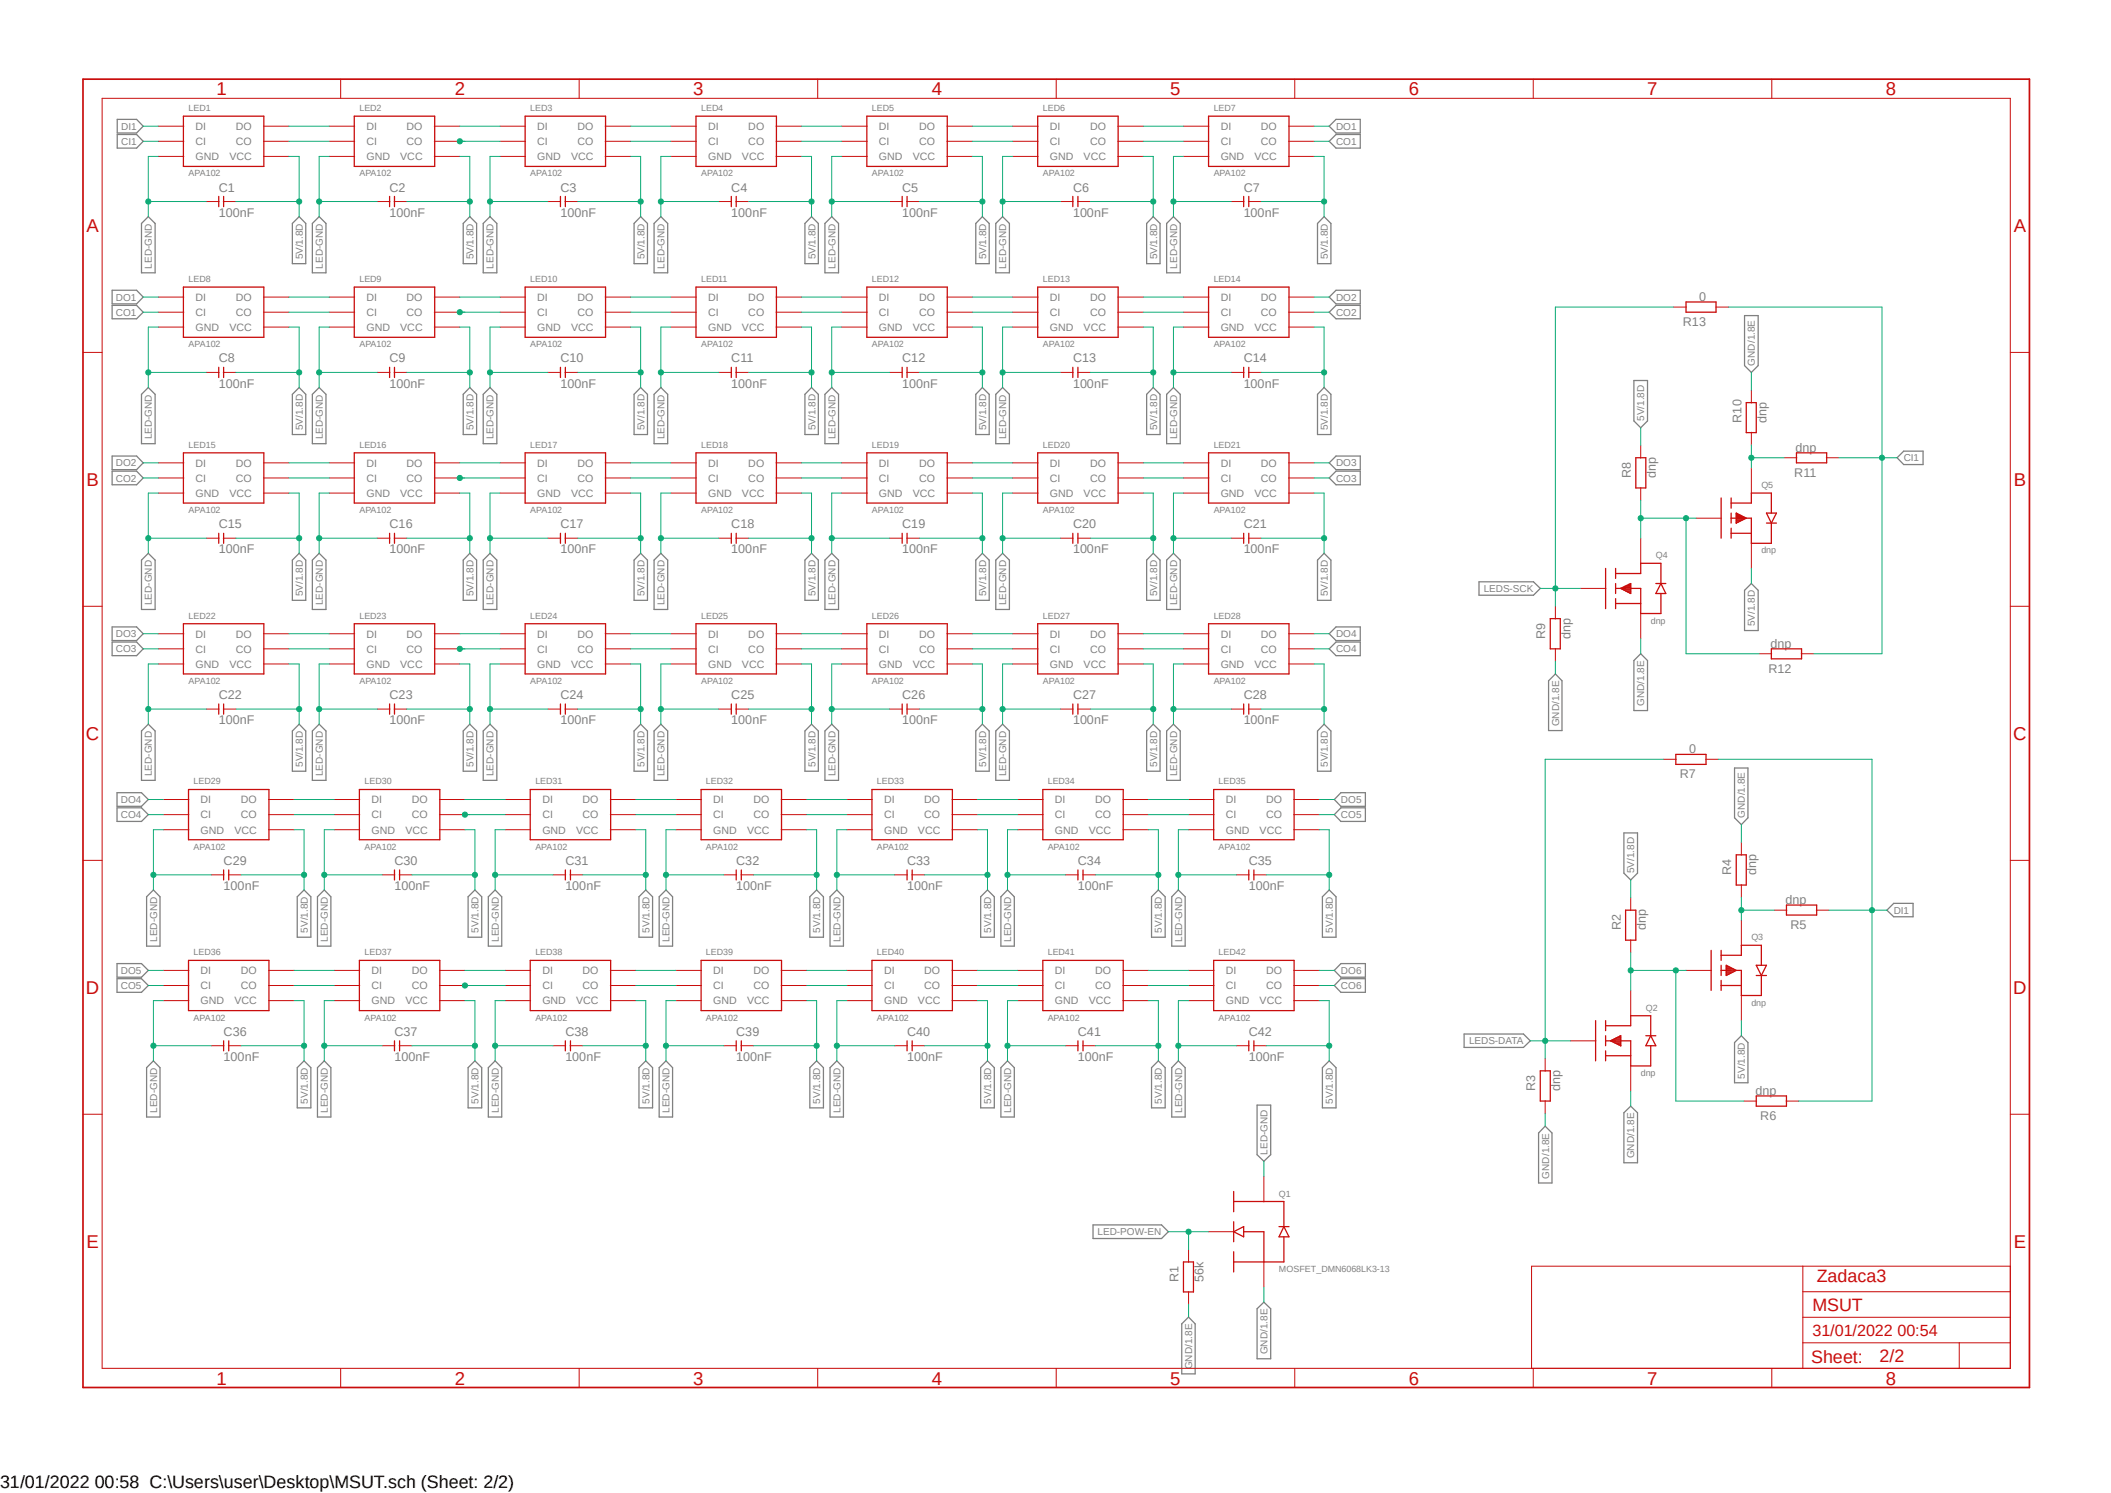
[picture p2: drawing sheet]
<svg xmlns="http://www.w3.org/2000/svg" width="420mm" height="297mm" viewBox="0 0 420 297" stroke-linecap="round" stroke-linejoin="round" font-family="sans-serif">
<defs><g id="words">
<g font-size="3.7" fill="#c90d0c">
<text x="43.1" y="19">1</text>
<text x="90.5" y="19">2</text>
<text x="137.9" y="19">3</text>
<text x="185.4" y="19">4</text>
<text x="232.8" y="19">5</text>
<text x="280.3" y="19">6</text>
<text x="327.7" y="19">7</text>
<text x="375.2" y="19">8</text>
<text x="17.2" y="46.1">A</text>
<text x="400.6" y="46.1">A</text>
<text x="17.2" y="96.6">B</text>
<text x="400.6" y="96.6">B</text>
<text x="17.1" y="147.2">C</text>
<text x="400.6" y="147.2">C</text>
<text x="17.1" y="197.7">D</text>
<text x="400.6" y="197.7">D</text>
<text x="17.2" y="248.2">E</text>
<text x="400.6" y="248.2">E</text>
<text x="43.1" y="275.4">1</text>
<text x="90.5" y="275.4">2</text>
<text x="137.9" y="275.4">3</text>
<text x="185.4" y="275.4">4</text>
<text x="232.8" y="275.4">5</text>
<text x="280.3" y="275.4">6</text>
<text x="327.7" y="275.4">7</text>
<text x="375.2" y="275.4">8</text>
</g>
<g font-size="3.6" fill="#c90d0c">
<text x="361.4" y="255">Zadaca3</text>
<text x="360.6" y="260.8">MSUT</text>
<text x="360.3" y="271.1">Sheet:</text>
<text x="373.9" y="270.9">2/2</text>
</g>
<text font-size="3.6" x="0" y="296">31/01/2022 00:58 C:\Users\user\Desktop\MSUT.sch (Sheet: 2/2)</text>
<text font-size="3.2" fill="#c90d0c" x="360.6" y="265.9">31/01/2022 00:54</text>
<g font-size="2.5" fill="#808080">
<text x="43.5" y="38.1">C1</text>
<text x="77.5" y="38.1">C2</text>
<text x="111.5" y="38.1">C3</text>
<text x="145.5" y="38.1">C4</text>
<text x="179.5" y="38.1">C5</text>
<text x="213.5" y="38.1">C6</text>
<text x="247.4" y="38.1">C7</text>
<text x="43.5" y="43.1">100nF</text>
<text x="77.5" y="43.1">100nF</text>
<text x="111.5" y="43.1">100nF</text>
<text x="145.5" y="43.1">100nF</text>
<text x="179.5" y="43.1">100nF</text>
<text x="213.5" y="43.1">100nF</text>
<text x="247.4" y="43.1">100nF</text>
<text x="338" y="59.9">0</text>
<text x="334.8" y="64.9">R13</text>
<text x="43.5" y="77.1">100nF</text>
<text x="43.5" y="72.1">C8</text>
<text x="77.5" y="77.1">100nF</text>
<text x="77.5" y="72.1">C9</text>
<text x="111.5" y="77.1">100nF</text>
<text x="111.5" y="72.1">C10</text>
<text x="145.5" y="77.1">100nF</text>
<text x="145.5" y="72.1">C11</text>
<text x="179.5" y="77.1">100nF</text>
<text x="179.5" y="72.1">C12</text>
<text x="213.5" y="77.1">100nF</text>
<text x="213.5" y="72.1">C13</text>
<text x="247.4" y="77.1">100nF</text>
<text x="247.4" y="72.1">C14</text>
<text x="346.5" y="84.1" transform="rotate(-90 346.5 84.1)">R10</text>
<text x="351.5" y="84.1" transform="rotate(-90 351.5 84.1)">dnp</text>
<text x="357.3" y="89.9">dnp</text>
<text x="324.4" y="95.1" transform="rotate(-90 324.4 95.1)">R8</text>
<text x="329.4" y="95.1" transform="rotate(-90 329.4 95.1)">dnp</text>
<text x="357" y="94.9">R11</text>
<text x="43.5" y="105.1">C15</text>
<text x="77.5" y="105.1">C16</text>
<text x="111.5" y="105.1">C17</text>
<text x="145.5" y="105.1">C18</text>
<text x="179.5" y="105.1">C19</text>
<text x="213.5" y="105.1">C20</text>
<text x="247.4" y="105.1">C21</text>
<text x="43.5" y="110.1">100nF</text>
<text x="77.5" y="110.1">100nF</text>
<text x="111.5" y="110.1">100nF</text>
<text x="145.5" y="110.1">100nF</text>
<text x="179.5" y="110.1">100nF</text>
<text x="213.5" y="110.1">100nF</text>
<text x="247.4" y="110.1">100nF</text>
<text x="307.4" y="127.1" transform="rotate(-90 307.4 127.1)">R9</text>
<text x="312.5" y="127.1" transform="rotate(-90 312.5 127.1)">dnp</text>
<text x="352.3" y="128.9">dnp</text>
<text x="351.8" y="133.9">R12</text>
<text x="43.5" y="139.1">C22</text>
<text x="77.5" y="139.1">C23</text>
<text x="111.5" y="139.1">C24</text>
<text x="145.5" y="139.1">C25</text>
<text x="179.5" y="139.1">C26</text>
<text x="213.5" y="139.1">C27</text>
<text x="247.4" y="139.1">C28</text>
<text x="43.5" y="144.1">100nF</text>
<text x="77.5" y="144.1">100nF</text>
<text x="111.5" y="144.1">100nF</text>
<text x="145.5" y="144.1">100nF</text>
<text x="179.5" y="144.1">100nF</text>
<text x="213.5" y="144.1">100nF</text>
<text x="247.4" y="144.1">100nF</text>
<text x="336" y="149.8">0</text>
<text x="334.2" y="154.9">R7</text>
<text x="44.5" y="172">C29</text>
<text x="78.5" y="172">C30</text>
<text x="112.5" y="172">C31</text>
<text x="146.5" y="172">C32</text>
<text x="180.5" y="172">C33</text>
<text x="214.5" y="172">C34</text>
<text x="248.5" y="172">C35</text>
<text x="44.5" y="177">100nF</text>
<text x="78.5" y="177">100nF</text>
<text x="112.5" y="177">100nF</text>
<text x="146.5" y="177">100nF</text>
<text x="180.5" y="177">100nF</text>
<text x="214.5" y="177">100nF</text>
<text x="248.5" y="177">100nF</text>
<text x="344.4" y="174" transform="rotate(-90 344.4 174)">R4</text>
<text x="349.4" y="174" transform="rotate(-90 349.4 174)">dnp</text>
<text x="355.3" y="179.8">dnp</text>
<text x="322.5" y="185" transform="rotate(-90 322.5 185)">R2</text>
<text x="327.4" y="185" transform="rotate(-90 327.4 185)">dnp</text>
<text x="356.2" y="184.8">R5</text>
<text x="44.5" y="206">C36</text>
<text x="78.5" y="206">C37</text>
<text x="112.5" y="206">C38</text>
<text x="146.5" y="206">C39</text>
<text x="180.5" y="206">C40</text>
<text x="214.5" y="206">C41</text>
<text x="248.5" y="206">C42</text>
<text x="44.5" y="211">100nF</text>
<text x="78.5" y="211">100nF</text>
<text x="112.5" y="211">100nF</text>
<text x="146.5" y="211">100nF</text>
<text x="180.5" y="211">100nF</text>
<text x="214.5" y="211">100nF</text>
<text x="248.5" y="211">100nF</text>
<text x="305.4" y="217" transform="rotate(-90 305.4 217)">R3</text>
<text x="310.4" y="217" transform="rotate(-90 310.4 217)">dnp</text>
<text x="349.3" y="217.8">dnp</text>
<text x="350.2" y="222.8">R6</text>
<text x="234.4" y="255" transform="rotate(-90 234.4 255)">R1</text>
<text x="239.5" y="255" transform="rotate(-90 239.5 255)">56k</text>
</g>
<g font-size="2.1" fill="#808080">
<text x="38.9" y="28.9">CI</text>
<text x="38.9" y="25.9">DI</text>
<text x="46.9" y="28.9">CO</text>
<text x="46.9" y="25.9">DO</text>
<text x="72.9" y="28.9">CI</text>
<text x="72.9" y="25.9">DI</text>
<text x="80.9" y="28.9">CO</text>
<text x="80.9" y="25.9">DO</text>
<text x="106.9" y="28.9">CI</text>
<text x="106.9" y="25.9">DI</text>
<text x="114.9" y="28.9">CO</text>
<text x="114.9" y="25.9">DO</text>
<text x="140.9" y="28.9">CI</text>
<text x="140.9" y="25.9">DI</text>
<text x="148.9" y="28.9">CO</text>
<text x="148.9" y="25.9">DO</text>
<text x="174.9" y="28.9">CI</text>
<text x="174.9" y="25.9">DI</text>
<text x="182.9" y="28.9">CO</text>
<text x="182.9" y="25.9">DO</text>
<text x="208.9" y="28.9">CI</text>
<text x="208.9" y="25.9">DI</text>
<text x="216.9" y="28.9">CO</text>
<text x="216.9" y="25.9">DO</text>
<text x="242.9" y="28.9">CI</text>
<text x="242.9" y="25.9">DI</text>
<text x="250.9" y="28.9">CO</text>
<text x="250.9" y="25.9">DO</text>
<text x="38.9" y="31.9">GND</text>
<text x="45.6" y="31.9">VCC</text>
<text x="72.9" y="31.9">GND</text>
<text x="79.6" y="31.9">VCC</text>
<text x="106.9" y="31.9">GND</text>
<text x="113.6" y="31.9">VCC</text>
<text x="140.9" y="31.9">GND</text>
<text x="147.6" y="31.9">VCC</text>
<text x="174.9" y="31.9">GND</text>
<text x="181.6" y="31.9">VCC</text>
<text x="208.9" y="31.9">GND</text>
<text x="215.6" y="31.9">VCC</text>
<text x="242.9" y="31.9">GND</text>
<text x="249.6" y="31.9">VCC</text>
<text x="38.9" y="59.9">DI</text>
<text x="46.9" y="59.9">DO</text>
<text x="72.9" y="59.9">DI</text>
<text x="80.9" y="59.9">DO</text>
<text x="106.9" y="59.9">DI</text>
<text x="114.9" y="59.9">DO</text>
<text x="140.9" y="59.9">DI</text>
<text x="148.9" y="59.9">DO</text>
<text x="174.9" y="59.9">DI</text>
<text x="182.9" y="59.9">DO</text>
<text x="208.9" y="59.9">DI</text>
<text x="216.9" y="59.9">DO</text>
<text x="242.9" y="59.9">DI</text>
<text x="250.9" y="59.9">DO</text>
<text x="38.9" y="62.9">CI</text>
<text x="38.9" y="65.8">GND</text>
<text x="45.6" y="65.8">VCC</text>
<text x="46.9" y="62.9">CO</text>
<text x="72.9" y="62.9">CI</text>
<text x="72.9" y="65.8">GND</text>
<text x="79.6" y="65.8">VCC</text>
<text x="80.9" y="62.9">CO</text>
<text x="106.9" y="62.9">CI</text>
<text x="106.9" y="65.8">GND</text>
<text x="113.6" y="65.8">VCC</text>
<text x="114.9" y="62.9">CO</text>
<text x="140.9" y="62.9">CI</text>
<text x="140.9" y="65.8">GND</text>
<text x="147.6" y="65.8">VCC</text>
<text x="148.9" y="62.9">CO</text>
<text x="174.9" y="62.9">CI</text>
<text x="174.9" y="65.8">GND</text>
<text x="181.6" y="65.8">VCC</text>
<text x="182.9" y="62.9">CO</text>
<text x="208.9" y="62.9">CI</text>
<text x="208.9" y="65.8">GND</text>
<text x="215.6" y="65.8">VCC</text>
<text x="216.9" y="62.9">CO</text>
<text x="242.9" y="62.9">CI</text>
<text x="242.9" y="65.8">GND</text>
<text x="249.6" y="65.8">VCC</text>
<text x="250.9" y="62.9">CO</text>
<text x="38.9" y="95.8">CI</text>
<text x="38.9" y="92.8">DI</text>
<text x="46.9" y="95.8">CO</text>
<text x="46.9" y="92.8">DO</text>
<text x="72.9" y="95.8">CI</text>
<text x="72.9" y="92.8">DI</text>
<text x="80.9" y="95.8">CO</text>
<text x="80.9" y="92.8">DO</text>
<text x="106.9" y="95.8">CI</text>
<text x="106.9" y="92.8">DI</text>
<text x="114.9" y="95.8">CO</text>
<text x="114.9" y="92.8">DO</text>
<text x="140.9" y="95.8">CI</text>
<text x="140.9" y="92.8">DI</text>
<text x="148.9" y="95.8">CO</text>
<text x="148.9" y="92.8">DO</text>
<text x="174.9" y="95.8">CI</text>
<text x="174.9" y="92.8">DI</text>
<text x="182.9" y="95.8">CO</text>
<text x="182.9" y="92.8">DO</text>
<text x="208.9" y="95.8">CI</text>
<text x="208.9" y="92.8">DI</text>
<text x="216.9" y="95.8">CO</text>
<text x="216.9" y="92.8">DO</text>
<text x="242.9" y="95.8">CI</text>
<text x="242.9" y="92.8">DI</text>
<text x="250.9" y="95.8">CO</text>
<text x="250.9" y="92.8">DO</text>
<text x="38.9" y="98.8">GND</text>
<text x="45.6" y="98.8">VCC</text>
<text x="72.9" y="98.8">GND</text>
<text x="79.6" y="98.8">VCC</text>
<text x="106.9" y="98.8">GND</text>
<text x="113.6" y="98.8">VCC</text>
<text x="140.9" y="98.8">GND</text>
<text x="147.6" y="98.8">VCC</text>
<text x="174.9" y="98.8">GND</text>
<text x="181.6" y="98.8">VCC</text>
<text x="208.9" y="98.8">GND</text>
<text x="215.6" y="98.8">VCC</text>
<text x="242.9" y="98.8">GND</text>
<text x="249.6" y="98.8">VCC</text>
<text x="38.9" y="129.8">CI</text>
<text x="38.9" y="126.8">DI</text>
<text x="46.9" y="129.8">CO</text>
<text x="46.9" y="126.8">DO</text>
<text x="72.9" y="129.8">CI</text>
<text x="72.9" y="126.8">DI</text>
<text x="80.9" y="129.8">CO</text>
<text x="80.9" y="126.8">DO</text>
<text x="106.9" y="129.8">CI</text>
<text x="106.9" y="126.8">DI</text>
<text x="114.9" y="129.8">CO</text>
<text x="114.9" y="126.8">DO</text>
<text x="140.9" y="129.8">CI</text>
<text x="140.9" y="126.8">DI</text>
<text x="148.9" y="129.8">CO</text>
<text x="148.9" y="126.8">DO</text>
<text x="174.9" y="129.8">CI</text>
<text x="174.9" y="126.8">DI</text>
<text x="182.9" y="129.8">CO</text>
<text x="182.9" y="126.8">DO</text>
<text x="208.9" y="129.8">CI</text>
<text x="208.9" y="126.8">DI</text>
<text x="216.9" y="129.8">CO</text>
<text x="216.9" y="126.8">DO</text>
<text x="242.9" y="129.8">CI</text>
<text x="242.9" y="126.8">DI</text>
<text x="250.9" y="129.8">CO</text>
<text x="250.9" y="126.8">DO</text>
<text x="38.9" y="132.8">GND</text>
<text x="45.6" y="132.8">VCC</text>
<text x="72.9" y="132.8">GND</text>
<text x="79.6" y="132.8">VCC</text>
<text x="106.9" y="132.8">GND</text>
<text x="113.6" y="132.8">VCC</text>
<text x="140.9" y="132.8">GND</text>
<text x="147.6" y="132.8">VCC</text>
<text x="174.9" y="132.8">GND</text>
<text x="181.6" y="132.8">VCC</text>
<text x="208.9" y="132.8">GND</text>
<text x="215.6" y="132.8">VCC</text>
<text x="242.9" y="132.8">GND</text>
<text x="249.6" y="132.8">VCC</text>
<text x="39.9" y="159.8">DI</text>
<text x="47.9" y="159.8">DO</text>
<text x="73.9" y="159.8">DI</text>
<text x="81.9" y="159.8">DO</text>
<text x="107.9" y="159.8">DI</text>
<text x="115.9" y="159.8">DO</text>
<text x="141.9" y="159.8">DI</text>
<text x="149.9" y="159.8">DO</text>
<text x="175.9" y="159.8">DI</text>
<text x="183.9" y="159.8">DO</text>
<text x="209.9" y="159.8">DI</text>
<text x="217.9" y="159.8">DO</text>
<text x="243.9" y="159.8">DI</text>
<text x="251.9" y="159.8">DO</text>
<text x="39.9" y="162.8">CI</text>
<text x="39.9" y="165.8">GND</text>
<text x="46.7" y="165.8">VCC</text>
<text x="47.9" y="162.8">CO</text>
<text x="73.9" y="162.8">CI</text>
<text x="73.9" y="165.8">GND</text>
<text x="80.6" y="165.8">VCC</text>
<text x="81.9" y="162.8">CO</text>
<text x="107.9" y="162.8">CI</text>
<text x="107.9" y="165.8">GND</text>
<text x="114.6" y="165.8">VCC</text>
<text x="115.9" y="162.8">CO</text>
<text x="141.9" y="162.8">CI</text>
<text x="141.9" y="165.8">GND</text>
<text x="148.6" y="165.8">VCC</text>
<text x="149.9" y="162.8">CO</text>
<text x="175.9" y="162.8">CI</text>
<text x="175.9" y="165.8">GND</text>
<text x="182.6" y="165.8">VCC</text>
<text x="183.9" y="162.8">CO</text>
<text x="209.9" y="162.8">CI</text>
<text x="209.9" y="165.8">GND</text>
<text x="216.6" y="165.8">VCC</text>
<text x="217.9" y="162.8">CO</text>
<text x="243.9" y="162.8">CI</text>
<text x="243.9" y="165.8">GND</text>
<text x="250.6" y="165.8">VCC</text>
<text x="251.9" y="162.8">CO</text>
<text x="39.9" y="196.8">CI</text>
<text x="39.9" y="193.8">DI</text>
<text x="47.9" y="196.8">CO</text>
<text x="47.9" y="193.8">DO</text>
<text x="73.9" y="196.8">CI</text>
<text x="73.9" y="193.8">DI</text>
<text x="81.9" y="196.8">CO</text>
<text x="81.9" y="193.8">DO</text>
<text x="107.9" y="196.8">CI</text>
<text x="107.9" y="193.8">DI</text>
<text x="115.9" y="196.8">CO</text>
<text x="115.9" y="193.8">DO</text>
<text x="141.9" y="196.8">CI</text>
<text x="141.9" y="193.8">DI</text>
<text x="149.9" y="196.8">CO</text>
<text x="149.9" y="193.8">DO</text>
<text x="175.9" y="196.8">CI</text>
<text x="175.9" y="193.8">DI</text>
<text x="183.9" y="196.8">CO</text>
<text x="183.9" y="193.8">DO</text>
<text x="209.9" y="196.8">CI</text>
<text x="209.9" y="193.8">DI</text>
<text x="217.9" y="196.8">CO</text>
<text x="217.9" y="193.8">DO</text>
<text x="243.9" y="196.8">CI</text>
<text x="243.9" y="193.8">DI</text>
<text x="251.9" y="196.8">CO</text>
<text x="251.9" y="193.8">DO</text>
<text x="39.9" y="199.8">GND</text>
<text x="46.7" y="199.8">VCC</text>
<text x="73.9" y="199.8">GND</text>
<text x="80.6" y="199.8">VCC</text>
<text x="107.9" y="199.8">GND</text>
<text x="114.6" y="199.8">VCC</text>
<text x="141.9" y="199.8">GND</text>
<text x="148.6" y="199.8">VCC</text>
<text x="175.9" y="199.8">GND</text>
<text x="182.6" y="199.8">VCC</text>
<text x="209.9" y="199.8">GND</text>
<text x="216.6" y="199.8">VCC</text>
<text x="243.9" y="199.8">GND</text>
<text x="250.6" y="199.8">VCC</text>
</g>
<g font-size="2" fill="#808080">
<text x="24.1" y="25.8">DI1</text>
<text x="24.1" y="28.8">CI1</text>
<text x="265.8" y="25.8">DO1</text>
<text x="265.8" y="28.8">CO1</text>
<text x="30.2" y="53.4" transform="rotate(-90 30.2 53.4)">LED-GND</text>
<text x="60.2" y="51.6" transform="rotate(-90 60.2 51.6)">5V/1.8D</text>
<text x="64.2" y="53.4" transform="rotate(-90 64.2 53.4)">LED-GND</text>
<text x="94.2" y="51.6" transform="rotate(-90 94.2 51.6)">5V/1.8D</text>
<text x="98.2" y="53.4" transform="rotate(-90 98.2 53.4)">LED-GND</text>
<text x="128.2" y="51.6" transform="rotate(-90 128.2 51.6)">5V/1.8D</text>
<text x="132.2" y="53.4" transform="rotate(-90 132.2 53.4)">LED-GND</text>
<text x="162.2" y="51.6" transform="rotate(-90 162.2 51.6)">5V/1.8D</text>
<text x="166.2" y="53.4" transform="rotate(-90 166.2 53.4)">LED-GND</text>
<text x="196.2" y="51.6" transform="rotate(-90 196.2 51.6)">5V/1.8D</text>
<text x="200.2" y="53.4" transform="rotate(-90 200.2 53.4)">LED-GND</text>
<text x="230.2" y="51.6" transform="rotate(-90 230.2 51.6)">5V/1.8D</text>
<text x="234.2" y="53.4" transform="rotate(-90 234.2 53.4)">LED-GND</text>
<text x="264.2" y="51.6" transform="rotate(-90 264.2 51.6)">5V/1.8D</text>
<text x="23.1" y="59.8">DO1</text>
<text x="265.8" y="59.8">DO2</text>
<text x="23.1" y="62.8">CO1</text>
<text x="265.8" y="62.8">CO2</text>
<text x="349.2" y="72.7" transform="rotate(-90 349.2 72.7)">GND/1.8E</text>
<text x="327.2" y="83.7" transform="rotate(-90 327.2 83.7)">5V/1.8D</text>
<text x="30.2" y="87.4" transform="rotate(-90 30.2 87.4)">LED-GND</text>
<text x="60.2" y="85.6" transform="rotate(-90 60.2 85.6)">5V/1.8D</text>
<text x="64.2" y="87.4" transform="rotate(-90 64.2 87.4)">LED-GND</text>
<text x="94.2" y="85.6" transform="rotate(-90 94.2 85.6)">5V/1.8D</text>
<text x="98.2" y="87.4" transform="rotate(-90 98.2 87.4)">LED-GND</text>
<text x="128.2" y="85.6" transform="rotate(-90 128.2 85.6)">5V/1.8D</text>
<text x="132.2" y="87.4" transform="rotate(-90 132.2 87.4)">LED-GND</text>
<text x="162.2" y="85.6" transform="rotate(-90 162.2 85.6)">5V/1.8D</text>
<text x="166.2" y="87.4" transform="rotate(-90 166.2 87.4)">LED-GND</text>
<text x="196.2" y="85.6" transform="rotate(-90 196.2 85.6)">5V/1.8D</text>
<text x="200.2" y="87.4" transform="rotate(-90 200.2 87.4)">LED-GND</text>
<text x="230.2" y="85.6" transform="rotate(-90 230.2 85.6)">5V/1.8D</text>
<text x="234.2" y="87.4" transform="rotate(-90 234.2 87.4)">LED-GND</text>
<text x="264.2" y="85.6" transform="rotate(-90 264.2 85.6)">5V/1.8D</text>
<text x="23.1" y="92.8">DO2</text>
<text x="23.1" y="95.8">CO2</text>
<text x="265.8" y="92.8">DO3</text>
<text x="265.8" y="95.8">CO3</text>
<text x="378.8" y="91.8">CI1</text>
<text x="60.2" y="118.6" transform="rotate(-90 60.2 118.6)">5V/1.8D</text>
<text x="94.2" y="118.6" transform="rotate(-90 94.2 118.6)">5V/1.8D</text>
<text x="128.2" y="118.6" transform="rotate(-90 128.2 118.6)">5V/1.8D</text>
<text x="162.2" y="118.6" transform="rotate(-90 162.2 118.6)">5V/1.8D</text>
<text x="196.2" y="118.6" transform="rotate(-90 196.2 118.6)">5V/1.8D</text>
<text x="230.2" y="118.6" transform="rotate(-90 230.2 118.6)">5V/1.8D</text>
<text x="264.2" y="118.6" transform="rotate(-90 264.2 118.6)">5V/1.8D</text>
<text x="295.2" y="117.8">LEDS-SCK</text>
<text x="30.2" y="120.4" transform="rotate(-90 30.2 120.4)">LED-GND</text>
<text x="64.2" y="120.4" transform="rotate(-90 64.2 120.4)">LED-GND</text>
<text x="98.2" y="120.4" transform="rotate(-90 98.2 120.4)">LED-GND</text>
<text x="132.2" y="120.4" transform="rotate(-90 132.2 120.4)">LED-GND</text>
<text x="166.2" y="120.4" transform="rotate(-90 166.2 120.4)">LED-GND</text>
<text x="200.2" y="120.4" transform="rotate(-90 200.2 120.4)">LED-GND</text>
<text x="234.2" y="120.4" transform="rotate(-90 234.2 120.4)">LED-GND</text>
<text x="349.2" y="124.6" transform="rotate(-90 349.2 124.6)">5V/1.8D</text>
<text x="23.1" y="126.8">DO3</text>
<text x="23.1" y="129.8">CO3</text>
<text x="265.8" y="126.8">DO4</text>
<text x="265.8" y="129.8">CO4</text>
<text x="327.2" y="140.5" transform="rotate(-90 327.2 140.5)">GND/1.8E</text>
<text x="310.2" y="144.5" transform="rotate(-90 310.2 144.5)">GND/1.8E</text>
<text x="30.2" y="154.4" transform="rotate(-90 30.2 154.4)">LED-GND</text>
<text x="60.2" y="152.6" transform="rotate(-90 60.2 152.6)">5V/1.8D</text>
<text x="64.2" y="154.4" transform="rotate(-90 64.2 154.4)">LED-GND</text>
<text x="94.2" y="152.6" transform="rotate(-90 94.2 152.6)">5V/1.8D</text>
<text x="98.2" y="154.4" transform="rotate(-90 98.2 154.4)">LED-GND</text>
<text x="128.2" y="152.6" transform="rotate(-90 128.2 152.6)">5V/1.8D</text>
<text x="132.2" y="154.4" transform="rotate(-90 132.2 154.4)">LED-GND</text>
<text x="162.2" y="152.6" transform="rotate(-90 162.2 152.6)">5V/1.8D</text>
<text x="166.2" y="154.4" transform="rotate(-90 166.2 154.4)">LED-GND</text>
<text x="196.2" y="152.6" transform="rotate(-90 196.2 152.6)">5V/1.8D</text>
<text x="200.2" y="154.4" transform="rotate(-90 200.2 154.4)">LED-GND</text>
<text x="230.2" y="152.6" transform="rotate(-90 230.2 152.6)">5V/1.8D</text>
<text x="234.2" y="154.4" transform="rotate(-90 234.2 154.4)">LED-GND</text>
<text x="264.2" y="152.6" transform="rotate(-90 264.2 152.6)">5V/1.8D</text>
<text x="24" y="159.8">DO4</text>
<text x="266.8" y="159.8">DO5</text>
<text x="24" y="162.8">CO4</text>
<text x="266.8" y="162.8">CO5</text>
<text x="347.1" y="162.7" transform="rotate(-90 347.1 162.7)">GND/1.8E</text>
<text x="325.2" y="173.7" transform="rotate(-90 325.2 173.7)">5V/1.8D</text>
<text x="61.2" y="185.5" transform="rotate(-90 61.2 185.5)">5V/1.8D</text>
<text x="95.2" y="185.5" transform="rotate(-90 95.2 185.5)">5V/1.8D</text>
<text x="129.2" y="185.5" transform="rotate(-90 129.2 185.5)">5V/1.8D</text>
<text x="163.2" y="185.5" transform="rotate(-90 163.2 185.5)">5V/1.8D</text>
<text x="197.2" y="185.5" transform="rotate(-90 197.2 185.5)">5V/1.8D</text>
<text x="231.2" y="185.5" transform="rotate(-90 231.2 185.5)">5V/1.8D</text>
<text x="265.2" y="185.5" transform="rotate(-90 265.2 185.5)">5V/1.8D</text>
<text x="376.8" y="181.7">DI1</text>
<text x="31.2" y="187.4" transform="rotate(-90 31.2 187.4)">LED-GND</text>
<text x="65.2" y="187.4" transform="rotate(-90 65.2 187.4)">LED-GND</text>
<text x="99.2" y="187.4" transform="rotate(-90 99.2 187.4)">LED-GND</text>
<text x="133.2" y="187.4" transform="rotate(-90 133.2 187.4)">LED-GND</text>
<text x="167.2" y="187.4" transform="rotate(-90 167.2 187.4)">LED-GND</text>
<text x="201.2" y="187.4" transform="rotate(-90 201.2 187.4)">LED-GND</text>
<text x="235.2" y="187.4" transform="rotate(-90 235.2 187.4)">LED-GND</text>
<text x="24" y="193.8">DO5</text>
<text x="24" y="196.8">CO5</text>
<text x="266.8" y="193.8">DO6</text>
<text x="266.8" y="196.8">CO6</text>
<text x="292.3" y="207.8">LEDS-DATA</text>
<text x="347.2" y="214.5" transform="rotate(-90 347.2 214.5)">5V/1.8D</text>
<text x="31.2" y="221.4" transform="rotate(-90 31.2 221.4)">LED-GND</text>
<text x="61.2" y="219.5" transform="rotate(-90 61.2 219.5)">5V/1.8D</text>
<text x="65.2" y="221.4" transform="rotate(-90 65.2 221.4)">LED-GND</text>
<text x="95.2" y="219.5" transform="rotate(-90 95.2 219.5)">5V/1.8D</text>
<text x="99.2" y="221.4" transform="rotate(-90 99.2 221.4)">LED-GND</text>
<text x="129.2" y="219.5" transform="rotate(-90 129.2 219.5)">5V/1.8D</text>
<text x="133.2" y="221.4" transform="rotate(-90 133.2 221.4)">LED-GND</text>
<text x="163.2" y="219.5" transform="rotate(-90 163.2 219.5)">5V/1.8D</text>
<text x="167.2" y="221.4" transform="rotate(-90 167.2 221.4)">LED-GND</text>
<text x="197.2" y="219.5" transform="rotate(-90 197.2 219.5)">5V/1.8D</text>
<text x="201.2" y="221.4" transform="rotate(-90 201.2 221.4)">LED-GND</text>
<text x="231.2" y="219.5" transform="rotate(-90 231.2 219.5)">5V/1.8D</text>
<text x="235.2" y="221.4" transform="rotate(-90 235.2 221.4)">LED-GND</text>
<text x="265.2" y="219.5" transform="rotate(-90 265.2 219.5)">5V/1.8D</text>
<text x="252.2" y="229.7" transform="rotate(-90 252.2 229.7)">LED-GND</text>
<text x="325.2" y="230.4" transform="rotate(-90 325.2 230.4)">GND/1.8E</text>
<text x="308.2" y="234.4" transform="rotate(-90 308.2 234.4)">GND/1.8E</text>
<text x="218.4" y="245.7">LED-POW-EN</text>
<text x="252.2" y="269.4" transform="rotate(-90 252.2 269.4)">GND/1.8E</text>
<text x="237.2" y="272.4" transform="rotate(-90 237.2 272.4)">GND/1.8E</text>
</g>
<g font-size="1.8" fill="#808080">
<text x="37.5" y="22.1">LED1</text>
<text x="71.5" y="22.1">LED2</text>
<text x="105.5" y="22.1">LED3</text>
<text x="139.5" y="22.1">LED4</text>
<text x="173.5" y="22.1">LED5</text>
<text x="207.5" y="22.1">LED6</text>
<text x="241.5" y="22.1">LED7</text>
<text x="37.5" y="35.1">APA102</text>
<text x="71.5" y="35.1">APA102</text>
<text x="105.5" y="35.1">APA102</text>
<text x="139.5" y="35.1">APA102</text>
<text x="173.5" y="35.1">APA102</text>
<text x="207.5" y="35.1">APA102</text>
<text x="241.5" y="35.1">APA102</text>
<text x="37.5" y="56.1">LED8</text>
<text x="71.5" y="56.1">LED9</text>
<text x="105.5" y="56.1">LED10</text>
<text x="139.5" y="56.1">LED11</text>
<text x="173.5" y="56.1">LED12</text>
<text x="207.5" y="56.1">LED13</text>
<text x="241.5" y="56.1">LED14</text>
<text x="37.5" y="69.1">APA102</text>
<text x="71.5" y="69.1">APA102</text>
<text x="105.5" y="69.1">APA102</text>
<text x="139.5" y="69.1">APA102</text>
<text x="173.5" y="69.1">APA102</text>
<text x="207.5" y="69.1">APA102</text>
<text x="241.5" y="69.1">APA102</text>
<text x="37.5" y="89.1">LED15</text>
<text x="71.5" y="89.1">LED16</text>
<text x="105.5" y="89.1">LED17</text>
<text x="139.5" y="89.1">LED18</text>
<text x="173.5" y="89.1">LED19</text>
<text x="207.5" y="89.1">LED20</text>
<text x="241.5" y="89.1">LED21</text>
<text x="350.4" y="97.1">Q5</text>
<text x="37.5" y="102.1">APA102</text>
<text x="71.5" y="102.1">APA102</text>
<text x="105.5" y="102.1">APA102</text>
<text x="139.5" y="102.1">APA102</text>
<text x="173.5" y="102.1">APA102</text>
<text x="207.5" y="102.1">APA102</text>
<text x="241.5" y="102.1">APA102</text>
<text x="329.4" y="111.1">Q4</text>
<text x="350.4" y="110.1">dnp</text>
<text x="37.5" y="123.1">LED22</text>
<text x="71.5" y="123.1">LED23</text>
<text x="105.5" y="123.1">LED24</text>
<text x="139.5" y="123.1">LED25</text>
<text x="173.5" y="123.1">LED26</text>
<text x="207.5" y="123.1">LED27</text>
<text x="241.5" y="123.1">LED28</text>
<text x="328.4" y="124.1">dnp</text>
<text x="37.5" y="136.1">APA102</text>
<text x="71.5" y="136.1">APA102</text>
<text x="105.5" y="136.1">APA102</text>
<text x="139.5" y="136.1">APA102</text>
<text x="173.5" y="136.1">APA102</text>
<text x="207.5" y="136.1">APA102</text>
<text x="241.5" y="136.1">APA102</text>
<text x="38.5" y="156">LED29</text>
<text x="72.5" y="156">LED30</text>
<text x="106.5" y="156">LED31</text>
<text x="140.5" y="156">LED32</text>
<text x="174.5" y="156">LED33</text>
<text x="208.4" y="156">LED34</text>
<text x="242.4" y="156">LED35</text>
<text x="38.5" y="169">APA102</text>
<text x="72.5" y="169">APA102</text>
<text x="106.5" y="169">APA102</text>
<text x="140.5" y="169">APA102</text>
<text x="174.5" y="169">APA102</text>
<text x="208.4" y="169">APA102</text>
<text x="242.4" y="169">APA102</text>
<text x="38.5" y="190">LED36</text>
<text x="72.5" y="190">LED37</text>
<text x="106.5" y="190">LED38</text>
<text x="140.5" y="190">LED39</text>
<text x="174.5" y="190">LED40</text>
<text x="208.4" y="190">LED41</text>
<text x="242.4" y="190">LED42</text>
<text x="348.4" y="187">Q3</text>
<text x="38.5" y="203">APA102</text>
<text x="72.5" y="203">APA102</text>
<text x="106.5" y="203">APA102</text>
<text x="140.5" y="203">APA102</text>
<text x="174.5" y="203">APA102</text>
<text x="208.4" y="203">APA102</text>
<text x="242.4" y="203">APA102</text>
<text x="327.4" y="201">Q2</text>
<text x="348.4" y="200">dnp</text>
<text x="326.4" y="214">dnp</text>
<text x="254.5" y="238">Q1</text>
<text x="254.5" y="253">MOSFET_DMN6068LK3-13</text>
</g>
</g></defs>
<path d="M16 15.4l388.2 261.2M404.2 15.4l-388.2 261.2" fill="none" stroke="#fff" stroke-width=".2"/>
<g fill="none" stroke="#808080" stroke-width=".25">
<path d="M23.3 23.7h3.9l1.3 1.4-1.3 1.4h-3.9zM23.3 26.8h3.9l1.3 1.3-1.3 1.4h-3.9zM264.5 25.1l1.3-1.4h4.8v2.8h-4.8zM265.8 26.8h4.8v2.7h-4.8l-1.3-1.4zM22.3 57.7h4.9l1.3 1.4-1.3 1.4h-4.9zM28.2 44.4l1.3-1.3 1.4 1.3v9.9h-2.7zM59.5 43.1l1.3 1.3v8.1h-2.6v-8.1zM62.1 44.4l1.4-1.3 1.4 1.3v9.9h-2.8zM93.5 43.1l1.3 1.3v8.1h-2.6v-8.1zM96.1 44.4l1.4-1.3 1.3 1.3v9.9h-2.7zM127.5 43.1l1.3 1.3v8.1h-2.6v-8.1zM130.1 44.4l1.4-1.3 1.3 1.3v9.9h-2.7z"/>
<path d="M161.5 43.1l1.3 1.3v8.1h-2.7v-8.1zM164.1 44.4l1.4-1.3 1.3 1.3v9.9h-2.7zM195.5 43.1l1.3 1.3v8.1h-2.7v-8.1zM198.1 44.4l1.4-1.3 1.3 1.3v9.9h-2.7zM229.4 43.1l1.4 1.3v8.1h-2.7v-8.1zM232.1 44.4l1.4-1.3 1.3 1.3v9.9h-2.7zM263.4 43.1l1.4 1.3v8.1h-2.7v-8.1zM264.5 59.1l1.3-1.4h4.8v2.8h-4.8zM22.3 60.7h4.9l1.3 1.4-1.3 1.3h-4.9zM28.2 78.4l1.3-1.3 1.4 1.3v9.9h-2.7zM58.2 78.4l1.3-1.3 1.3 1.3v8h-2.6zM62.1 78.4l1.4-1.3 1.4 1.3v9.9h-2.8z"/>
<path d="M93.5 77.1l1.3 1.3v8h-2.6v-8zM96.1 78.4l1.4-1.3 1.3 1.3v9.9h-2.7zM127.5 77.1l1.3 1.3v8h-2.6v-8zM130.1 78.4l1.4-1.3 1.3 1.3v9.9h-2.7zM161.5 77.1l1.3 1.3v8h-2.7v-8zM164.1 78.4l1.4-1.3 1.3 1.3v9.9h-2.7zM195.5 77.1l1.3 1.3v8h-2.7v-8zM198.1 78.4l1.4-1.3 1.3 1.3v9.9h-2.7zM229.4 77.1l1.4 1.3v8h-2.7v-8zM232.1 78.4l1.4-1.3 1.3 1.3v9.9h-2.7zM263.4 77.1l1.4 1.3v8h-2.7v-8zM264.5 62.1l1.3-1.4h4.8v2.7h-4.8z"/>
<path d="M325.1 75.7h2.7v8l-1.4 1.4-1.3-1.4zM347.1 62.8h2.7v9.9l-1.4 1.4-1.3-1.4zM22.3 90.7h4.9l1.3 1.4-1.3 1.3h-4.9zM22.3 93.7h4.9l1.3 1.4-1.3 1.3h-4.9zM264.5 92.1l1.3-1.4h4.8v2.7h-4.8zM264.5 95.1l1.3-1.4h4.8v2.7h-4.8zM377.4 91.1l1.4-1.4h3.8v2.7h-3.8zM28.2 111.4l1.3-1.3 1.4 1.3v9.8h-2.7zM58.2 111.4l1.3-1.3 1.3 1.3v8h-2.6zM62.1 111.4l1.4-1.3 1.4 1.3v9.8h-2.8zM93.5 110.1l1.3 1.3v8h-2.6v-8zM96.1 111.4l1.4-1.3 1.3 1.3v9.8h-2.7z"/>
<path d="M127.5 110.1l1.3 1.3v8h-2.6v-8zM131.5 110.1l1.3 1.3v9.8h-2.7v-9.8zM161.5 110.1l1.3 1.3v8h-2.7v-8zM164.1 111.4l1.4-1.3 1.3 1.3v9.8h-2.7zM195.5 110.1l1.3 1.3v8h-2.7v-8zM199.5 110.1l1.3 1.3v9.8h-2.7v-9.8zM229.4 110.1l1.4 1.3v8h-2.7v-8zM232.1 111.4l1.4-1.3 1.3 1.3v9.8h-2.7zM263.4 110.1l1.4 1.3v8h-2.7v-8zM294.3 115.7h10.8l1.4 1.4-1.4 1.3h-10.8zM348.4 116.1l1.4 1.3v8h-2.7v-8zM22.3 124.7h4.9l1.3 1.4-1.3 1.3h-4.9z"/>
<path d="M22.3 127.7h4.9l1.3 1.4-1.3 1.3h-4.9zM264.5 126.1l1.3-1.4h4.8v2.7h-4.8zM265.8 127.7h4.8v2.7h-4.8l-1.3-1.3zM309.5 134.1l1.3 1.3v9.9h-2.7v-9.9zM326.4 130l1.4 1.4v10h-2.7v-10zM23.3 157.7h4.9l1.3 1.3-1.3 1.4h-4.9zM28.2 145.4l1.3-1.3 1.4 1.3v9.8h-2.7zM58.2 145.4l1.3-1.3 1.3 1.3v8h-2.6zM62.1 145.4l1.4-1.3 1.4 1.3v9.8h-2.8zM93.5 144.1l1.3 1.3v8h-2.6v-8zM97.5 144.1l1.3 1.3v9.8h-2.7v-9.8zM127.5 144.1l1.3 1.3v8h-2.6v-8z"/>
<path d="M130.1 145.4l1.4-1.3 1.3 1.3v9.8h-2.7zM161.5 144.1l1.3 1.3v8h-2.7v-8zM165.5 144.1l1.3 1.3v9.8h-2.7v-9.8zM195.5 144.1l1.3 1.3v8h-2.7v-8zM198.1 145.4l1.4-1.3 1.3 1.3v9.8h-2.7zM229.4 144.1l1.4 1.3v8h-2.7v-8zM233.5 144.1l1.3 1.3v9.8h-2.7v-9.8zM263.4 144.1l1.4 1.3v8h-2.7v-8zM266.8 157.7h4.9v2.7h-4.9l-1.3-1.4zM345.1 152.8h2.7v9.9l-1.3 1.3-1.4-1.3zM23.3 160.7h4.9l1.3 1.4-1.3 1.3h-4.9zM29.2 178.4l1.3-1.4 1.3 1.4v9.8h-2.6z"/>
<path d="M60.5 177l1.3 1.4v8h-2.7v-8zM63.2 178.4l1.3-1.4 1.3 1.4v9.8h-2.6zM93.1 178.4l1.4-1.4 1.3 1.4v8h-2.7zM97.2 178.4l1.3-1.4 1.3 1.4v9.8h-2.6zM127.1 178.4l1.4-1.4 1.3 1.4v8h-2.7zM131.1 178.4l1.4-1.4 1.3 1.4v9.8h-2.7zM161.1 178.4l1.4-1.4 1.3 1.4v8h-2.7zM165.1 178.4l1.4-1.4 1.3 1.4v9.8h-2.7zM195.1 178.4l1.4-1.4 1.3 1.4v8h-2.7zM200.4 177l1.4 1.4v9.8h-2.7v-9.8zM229.1 178.4l1.4-1.4 1.3 1.4v8h-2.7zM234.4 177l1.4 1.4v9.8h-2.7v-9.8z"/>
<path d="M263.1 178.4l1.4-1.4 1.3 1.4v8h-2.7zM266.8 160.7h4.9v2.7h-4.9l-1.3-1.3zM323.1 165.7h2.7v8l-1.4 1.3-1.3-1.3zM23.3 191.7h4.9l1.3 1.3-1.3 1.4h-4.9zM23.3 194.7h4.9l1.3 1.3-1.3 1.4h-4.9zM266.8 191.7h4.9v2.7h-4.9l-1.3-1.4zM266.8 194.7h4.9v2.7h-4.9l-1.3-1.4zM375.4 181.1l1.4-1.4h3.8v2.7h-3.8zM30.5 211l1.3 1.4v9.8h-2.6v-9.8zM59.1 212.4l1.4-1.4 1.3 1.4v8h-2.7zM63.2 212.4l1.3-1.4 1.3 1.4v9.8h-2.6zM93.1 212.4l1.4-1.4 1.3 1.4v8h-2.7z"/>
<path d="M97.2 212.4l1.3-1.4 1.3 1.4v9.8h-2.6zM127.1 212.4l1.4-1.4 1.3 1.4v8h-2.7zM131.1 212.4l1.4-1.4 1.3 1.4v9.8h-2.7zM161.1 212.4l1.4-1.4 1.3 1.4v8h-2.7zM165.1 212.4l1.4-1.4 1.3 1.4v9.8h-2.7zM196.5 211l1.3 1.4v8h-2.7v-8zM200.4 211l1.4 1.4v9.8h-2.7v-9.8zM229.1 212.4l1.4-1.4 1.3 1.4v8h-2.7zM234.4 211l1.4 1.4v9.8h-2.7v-9.8zM250.1 219.8h2.7v9.9l-1.3 1.3-1.4-1.3zM263.1 212.4l1.4-1.4 1.3 1.4v8h-2.7zM291.3 205.7h11.8l1.4 1.4-1.4 1.3h-11.8z"/>
<path d="M346.5 206l1.3 1.4v8h-2.7v-8zM307.4 224l1.4 1.4v9.9h-2.7v-9.9zM323.1 221.4l1.3-1.4 1.4 1.4v9.9h-2.7zM217.5 243.7h13.6l1.4 1.3-1.4 1.4h-13.6zM236.5 262l1.3 1.4v9.9h-2.7v-9.9zM250.1 260.3l1.4-1.3 1.3 1.3v10h-2.7z"/>
</g>
<g fill="none" stroke="#c90d0c" stroke-width=".2">
<path d="M20.3 19.6h379.7v252.6h-379.7zM67.8 15.7v3.9M115.2 15.7v3.9M162.7 15.7v3.9M210.1 15.7v3.9M257.6 15.7v3.9M305.1 15.7v3.9M352.5 15.7v3.9M31.5 28.1h5.1M31.5 25.1h5.1M31.5 31.1h5.1M52.4 28.1h5.1"/>
<path d="M52.4 25.1h5.1M52.4 31.1h5.1M65.5 28.1h5.1M65.5 25.1h5.1M65.5 31.1h5.1M86.4 28.1h5.1M86.4 25.1h5.1M86.4 31.1h5.1M99.5 28.1h5.1M99.5 25.1h5.1M99.5 31.1h5.1M120.4 28.1h5.1"/>
<path d="M120.4 25.1h5.1M120.4 31.1h5.1M133.5 28.1h5.1M133.5 25.1h5.1M133.5 31.1h5.1M154.4 28.1h5.1M154.4 25.1h5.1M154.4 31.1h5.1M167.5 28.1h5.1M167.5 25.1h5.1M167.5 31.1h5.1M188.4 28.1h5.1"/>
<path d="M188.4 25.1h5.1M188.4 31.1h5.1M201.5 28.1h5M201.5 25.1h5M201.5 31.1h5M222.4 28.1h5.1M222.4 25.1h5.1M222.4 31.1h5.1M235.5 28.1h5M235.5 25.1h5M235.5 31.1h5M256.4 28.1h5.1"/>
<path d="M256.4 25.1h5.1M256.4 31.1h5.1M31.5 59.1h5.1M41.1 40.1h2.5M44.4 40.1h2.5M52.4 59.1h5.1M65.5 59.1h5.1M75.1 40.1h2.5M78.4 40.1h2.5M86.4 59.1h5.1M99.5 59.1h5.1M109 40.1h2.5"/>
<path d="M112.4 40.1h2.5M120.4 59.1h5.1M133.5 59.1h5.1M143 40.1h2.5M146.4 40.1h2.5M154.4 59.1h5.1M167.5 59.1h5.1M177 40.1h2.5M180.4 40.1h2.5M188.4 59.1h5.1M201.5 59.1h5M211 40.1h2.5"/>
<path d="M214.4 40.1h2.5M222.4 59.1h5.1M235.5 59.1h5M245 40.1h2.5M248.4 40.1h2.5M256.4 59.1h5.1M16.5 70.1h3.8M31.5 62.1h5.1M31.5 65.1h5.1M41.1 74.1h2.5M44.4 74.1h2.5M52.4 62.1h5.1"/>
<path d="M52.4 65.1h5.1M65.5 62.1h5.1M65.5 65.1h5.1M75.1 74.1h2.5M78.4 74.1h2.5M86.4 62.1h5.1M86.4 65.1h5.1M99.5 62.1h5.1M99.5 65.1h5.1M109 74.1h2.5M112.4 74.1h2.5M120.4 62.1h5.1"/>
<path d="M120.4 65.1h5.1M133.5 62.1h5.1M133.5 65.1h5.1M143 74.1h2.5M146.4 74.1h2.5M154.4 62.1h5.1M154.4 65.1h5.1M167.5 62.1h5.1M167.5 65.1h5.1M177 74.1h2.5M180.4 74.1h2.5M188.4 62.1h5.1"/>
<path d="M188.4 65.1h5.1M201.5 62.1h5M201.5 65.1h5M211 74.1h2.5M214.4 74.1h2.5M222.4 62.1h5.1M222.4 65.1h5.1M235.5 62.1h5M235.5 65.1h5M245 74.1h2.5M248.4 74.1h2.5M256.4 62.1h5.1"/>
<path d="M256.4 65.1h5.1M333 61.1h2.5M341.4 61.1h2.5M348.4 77.6v2.6M400 70.1h3.8M31.5 95.1h5.1M31.5 92.1h5.1M31.5 98.1h5.1M52.4 95.1h5.1M52.4 92.1h5.1M52.4 98.1h5.1M65.5 95.1h5.1"/>
<path d="M65.5 92.1h5.1M65.5 98.1h5.1M86.4 95.1h5.1M86.4 92.1h5.1M86.4 98.1h5.1M99.5 95.1h5.1M99.5 92.1h5.1M99.5 98.1h5.1M120.4 95.1h5.1M120.4 92.1h5.1M120.4 98.1h5.1M133.5 95.1h5.1"/>
<path d="M133.5 92.1h5.1M133.5 98.1h5.1M154.4 95.1h5.1M154.4 92.1h5.1M154.4 98.1h5.1M167.5 95.1h5.1M167.5 92.1h5.1M167.5 98.1h5.1M188.4 95.1h5.1M188.4 92.1h5.1M188.4 98.1h5.1M201.5 95.1h5"/>
<path d="M201.5 92.1h5M201.5 98.1h5M222.4 95.1h5.1M222.4 92.1h5.1M222.4 98.1h5.1M235.5 95.1h5M235.5 92.1h5M235.5 98.1h5M256.4 95.1h5.1M256.4 92.1h5.1M256.4 98.1h5.1M326.4 88.6v2.5"/>
<path d="M326.4 97v2.5M348.4 86v2.5M348.4 93.1v5.1M355 91.1h2.5M363.3 91.1h2.6M41.1 107.1h2.5M44.4 107.1h2.5M75.1 107.1h2.5M78.4 107.1h2.5M109 107.1h2.5M112.4 107.1h2.5M143 107.1h2.5"/>
<path d="M146.4 107.1h2.5M177 107.1h2.5M180.4 107.1h2.5M211 107.1h2.5M214.4 107.1h2.5M245 107.1h2.5M248.4 107.1h2.5M314.5 117.1h5M326.4 107.1v5M337.4 103.1h5.1M348.4 108v5.1M16.5 120.6h3.8"/>
<path d="M31.5 129.1h5.1M31.5 126.1h5.1M31.5 132.1h5.1M52.4 129.1h5.1M52.4 126.1h5.1M52.4 132.1h5.1M65.5 129.1h5.1M65.5 126.1h5.1M65.5 132.1h5.1M86.4 129.1h5.1M86.4 126.1h5.1M86.4 132.1h5.1"/>
<path d="M99.5 129.1h5.1M99.5 126.1h5.1M99.5 132.1h5.1M120.4 129.1h5.1M120.4 126.1h5.1M120.4 132.1h5.1M133.5 129.1h5.1M133.5 126.1h5.1M133.5 132.1h5.1M154.4 129.1h5.1M154.4 126.1h5.1M154.4 132.1h5.1"/>
<path d="M167.5 129.1h5.1M167.5 126.1h5.1M167.5 132.1h5.1M188.4 129.1h5.1M188.4 126.1h5.1M188.4 132.1h5.1M201.5 129.1h5M201.5 126.1h5M201.5 132.1h5M222.4 129.1h5.1M222.4 126.1h5.1M222.4 132.1h5.1"/>
<path d="M235.5 129.1h5M235.5 126.1h5M235.5 132.1h5M256.4 129.1h5.1M256.4 126.1h5.1M256.4 132.1h5.1M309.5 120.6v2.5M309.5 129v2.5M326.4 122v5.1M350 130h2.5M358.4 130h2.5M400 120.6h3.8"/>
<path d="M32.5 159h5.1M41.1 141.1h2.5M44.4 141.1h2.5M53.4 159h5.1M66.5 159h5.1M75.1 141.1h2.5M78.4 141.1h2.5M87.4 159h5.1M100.5 159h5.1M109 141.1h2.5M112.4 141.1h2.5M121.4 159h5.1"/>
<path d="M134.5 159h5.1M143 141.1h2.5M146.4 141.1h2.5M155.4 159h5.1M168.5 159h5.1M177 141.1h2.5M180.4 141.1h2.5M189.4 159h5.1M202.5 159h5.1M211 141.1h2.5M214.4 141.1h2.5M223.4 159h5.1"/>
<path d="M236.5 159h5.1M245 141.1h2.5M248.4 141.1h2.5M257.4 159h5.1M331 151h2.5M339.3 151h2.6M16.5 171.2h3.8M32.5 162.1h5.1M32.5 165.1h5.1M42 174h2.6M45.4 174h2.6M53.4 162.1h5.1"/>
<path d="M53.4 165.1h5.1M66.5 162.1h5.1M66.5 165.1h5.1M76 174h2.6M79.4 174h2.6M87.4 162.1h5.1M87.4 165.1h5.1M100.5 162.1h5.1M100.5 165.1h5.1M110 174h2.6M113.4 174h2.6M121.4 162.1h5.1"/>
<path d="M121.4 165.1h5.1M134.5 162.1h5.1M134.5 165.1h5.1M144 174h2.6M147.4 174h2.5M155.4 162.1h5.1M155.4 165.1h5.1M168.5 162.1h5.1M168.5 165.1h5.1M178 174h2.6M181.4 174h2.5M189.4 162.1h5.1"/>
<path d="M189.4 165.1h5.1M202.5 162.1h5.1M202.5 165.1h5.1M212 174h2.5M215.4 174h2.5M223.4 162.1h5.1M223.4 165.1h5.1M236.5 162.1h5.1M236.5 165.1h5.1M246 174h2.5M249.4 174h2.5M257.4 162.1h5.1"/>
<path d="M257.4 165.1h5.1M324.4 178.6v2.5M346.5 167.6v2.5M346.5 176v2.5M400 171.2h3.8M32.5 196h5.1M32.5 193h5.1M32.5 199.1h5.1M53.4 196h5.1M53.4 193h5.1M53.4 199.1h5.1M66.5 196h5.1"/>
<path d="M66.5 193h5.1M66.5 199.1h5.1M87.4 196h5.1M87.4 193h5.1M87.4 199.1h5.1M100.5 196h5.1M100.5 193h5.1M100.5 199.1h5.1M121.4 196h5.1M121.4 193h5.1M121.4 199.1h5.1M134.5 196h5.1"/>
<path d="M134.5 193h5.1M134.5 199.1h5.1M155.4 196h5.1M155.4 193h5.1M155.4 199.1h5.1M168.5 196h5.1M168.5 193h5.1M168.5 199.1h5.1M189.4 196h5.1M189.4 193h5.1M189.4 199.1h5.1M202.5 196h5.1"/>
<path d="M202.5 193h5.1M202.5 199.1h5.1M223.4 196h5.1M223.4 193h5.1M223.4 199.1h5.1M236.5 196h5.1M236.5 193h5.1M236.5 199.1h5.1M257.4 196h5.1M257.4 193h5.1M257.4 199.1h5.1M324.4 186.9v2.6"/>
<path d="M324.4 197v5.1M335.4 193h5.1M346.5 183v5.1M346.5 198v5M353 181.1h2.5M361.4 181.1h2.5M42 208h2.6M45.4 208h2.6M76 208h2.6M79.4 208h2.6M110 208h2.6M113.4 208h2.6"/>
<path d="M144 208h2.6M147.4 208h2.5M178 208h2.6M181.4 208h2.5M212 208h2.5M215.4 208h2.5M246 208h2.5M249.4 208h2.5M307.4 210.6v2.5M307.4 218.9v2.6M312.5 207.1h5M324.4 212v5"/>
<path d="M347 219h2.5M355.3 219h2.6M16.5 221.7h3.8M251.5 234v5.1M400 221.7h3.8M236.5 248.6v2.5M236.5 256.9v2.6M240.5 245h5M251.5 251v5M358.7 251.9v20.3M358.7 257h41.3M400 251.9h-95.3v20.3"/>
<path d="M67.8 272.2v3.8M115.2 272.2v3.8M162.7 272.2v3.8M210.1 272.2v3.8M257.6 272.2v3.8M305.1 272.2v3.8M352.5 272.2v3.8M358.7 267.1h41.3M358.7 262h41.3M389.8 267.1v5.1"/>
</g>
<path d="M16.5 15.7h387.3v260.3h-387.3z" fill="none" stroke="#c90d0c" stroke-width=".34"/>
<g fill="none" stroke="#c90d0c" stroke-width=".25">
<path d="M36.5 23.1h16v10h-16zM43.5 39.1v2M44.5 39.1v2M70.5 23.1h16v10h-16zM77.5 39.1v2M78.5 39.1v2M104.5 23.1h16v10h-16zM111.5 39.1v2M112.5 39.1v2M138.5 23.1h16v10h-16zM145.5 39.1v2M146.5 39.1v2"/>
<path d="M172.5 23.1h16v10h-16zM179.5 39.1v2M180.5 39.1v2M206.5 23.1h16v10h-16zM213.4 39.1v2M214.5 39.1v2M240.5 23.1h16v10h-16zM247.4 39.1v2M248.5 39.1v2M36.5 57.1h16v10h-16zM70.5 57.1h16v10h-16zM104.5 57.1h16v10h-16z"/>
<path d="M138.5 57.1h16v10h-16zM172.5 57.1h16v10h-16zM206.5 57.1h16v10h-16zM240.5 57.1h16v10h-16zM43.5 73.1v2M44.5 73.1v2M77.5 73.1v2M78.5 73.1v2M111.5 73.1v2M112.5 73.1v2M145.5 73.1v2M146.5 73.1v2"/>
<path d="M179.5 73.1v2M180.5 73.1v2M213.4 73.1v2M214.5 73.1v2M247.4 73.1v2M248.5 73.1v2M335.4 60.1h6v2h-6zM36.5 90.1h16v10h-16zM70.5 90.1h16v10h-16zM104.5 90.1h16v10h-16zM138.5 90.1h16v10h-16zM172.5 90.1h16v10h-16z"/>
<path d="M206.5 90.1h16v10h-16zM240.5 90.1h16v10h-16zM325.5 91.1h1.9v6h-1.9zM342.4 99.1v8M344.4 99.1v2M347.4 80.1h2v6h-2zM357.4 90.1h6v2h-6zM43.5 106.1v2M44.5 106.1v2M77.5 106.1v2M78.5 106.1v2M111.5 106.1v2"/>
<path d="M112.5 106.1v2M145.5 106.1v2M146.5 106.1v2M179.5 106.1v2M180.5 106.1v2M213.4 106.1v2M214.5 106.1v2M247.4 106.1v2M248.5 106.1v2M319.4 113.1v8M321.4 113.1v2M321.4 116.1v2"/>
<path d="M321.4 119.1v2M321.4 117.1h2M321.4 114.1h5v-2h4.1v4M322.5 117.1l1.9-1v2zM322.5 117h1.9M322.7 117.2h1.7M322.9 116.8h1.5M323.1 117.4h1.3M323.3 116.6h1.1M323.5 117.6h.9M323.7 116.5h.7M323.8 117.8h.6"/>
<path d="M324.1 116.2h.3M324.2 118h.2M324.4 117.1h2v4.9h4.1v-3.9M329.4 116.1h2M330.5 116.1l.9 2h-2zM344.4 100.1h4v-2h4v4M344.4 102.1v2M344.4 105.1v2M344.4 103.1h2.1M344.4 106.1h4M345.4 104.1h.1M345.4 103.9h.4"/>
<path d="M345.4 103.7h.8M345.4 103.5h1.2M345.4 103.3h1.6M345.4 103.1h1.9M345.4 102.9h1.7M345.4 102.7h1.4M345.4 102.5h1M345.4 102.4h.6M345.4 102.2h.2M347.4 103.1l-2-1v2M347.4 103.1h1v5h4v-4M347.4 103.1l-2 1"/>
<path d="M351.5 102.1h1.9l-1 2zM351.5 104.1h1.9M36.5 124.1h16v10h-16zM70.5 124.1h16v10h-16zM104.5 124.1h16v10h-16zM138.5 124.1h16v10h-16zM172.5 124.1h16v10h-16zM206.5 124.1h16v10h-16zM240.5 124.1h16v10h-16zM308.4 123.1h2v6h-2zM321.4 120.1h5M352.4 129.1h6v2h-6z"/>
<path d="M37.5 157.1h16v9.9h-16zM43.5 140v2.1M44.5 140v2.1M71.5 157.1h16v9.9h-16zM77.5 140v2.1M78.5 140v2.1M105.5 157.1h16v9.9h-16zM111.5 140v2.1M112.5 140v2.1M139.5 157.1h16v9.9h-16zM145.5 140v2.1M146.5 140v2.1"/>
<path d="M173.5 157.1h16v9.9h-16zM179.5 140v2.1M180.5 140v2.1M207.5 157.1h16v9.9h-16zM213.4 140v2.1M214.5 140v2.1M241.5 157.1h16v9.9h-16zM247.4 140v2.1M248.5 140v2.1M333.4 150.1h6v2h-6zM44.5 173.1v1.9M45.5 173.1v1.9"/>
<path d="M78.5 173.1v1.9M79.5 173.1v1.9M112.5 173.1v1.9M113.5 173.1v1.9M146.5 173.1v1.9M147.5 173.1v1.9M180.5 173.1v1.9M181.5 173.1v1.9M214.5 173.1v1.9M215.5 173.1v1.9M248.5 173.1v1.9M249.5 173.1v1.9"/>
<path d="M345.4 170.1h2v6h-2zM37.5 191.1h16v9.9h-16zM71.5 191.1h16v9.9h-16zM105.5 191.1h16v9.9h-16zM139.5 191.1h16v9.9h-16zM173.5 191.1h16v9.9h-16zM207.5 191.1h16v9.9h-16zM241.5 191.1h16v9.9h-16zM323.4 181.1h2.1v5.9h-2.1zM340.4 189.1v7.9M342.4 189.1v2M342.4 192v2.1"/>
<path d="M342.4 195v2M342.4 193h2M342.4 196h4.1M342.4 190h4.1v-2h3.9v4M343.5 192l1.9 1-1.9 1.1zM343.5 193.9h.1M343.5 193.8h.5M343.5 193.5h.9M343.5 193.4h1.3M343.5 193.2h1.6M343.5 193h1.8M343.5 192.8h1.4"/>
<path d="M343.5 192.6h1.1M343.5 192.4h.7M343.5 192.2h.3M345.4 193h1.1v5h3.9v-3.9M349.4 192h2.1l-1.1 2.1zM349.4 194.1h2.1M355.4 180h6v2h-6zM44.5 207.1v1.9M45.5 207.1v1.9M78.5 207.1v1.9M79.5 207.1v1.9M112.5 207.1v1.9"/>
<path d="M113.5 207.1v1.9M146.5 207.1v1.9M147.5 207.1v1.9M180.5 207.1v1.9M181.5 207.1v1.9M214.5 207.1v1.9M215.5 207.1v1.9M248.5 207.1v1.9M249.5 207.1v1.9M306.5 213h1.9v6h-1.9zM317.5 203v8M319.4 203v2"/>
<path d="M319.4 206v2M319.4 209v2M319.4 207.1h2M319.4 204h5v-1.9h4v3.9M319.4 210h5M320.4 207.1l2.1-1.1v2zM320.5 207.1h2M320.7 206.9h1.8M320.9 207.3h1.6M321.1 206.7h1.4M321.3 207.5h1.2M321.5 206.5h1"/>
<path d="M321.7 207.6h.8M321.9 206.3h.6M322.1 207.9h.4M322.2 206.1h.3M322.5 208v.1M322.5 207.1h1.9v4.9h4v-4M327.4 206h2M328.4 206l1 2h-2zM349.4 218h6v2h-6zM245.4 237v4M245.4 239h10v5M235.5 251h1.9v6h-1.9z"/>
<path d="M245.4 245l2-1v2zM245.4 243v4M245.4 249v4M247.4 245h4.1v6M254.5 244h2M255.4 246v5h-10M255.4 244l1.1 2h-2z"/>
</g>
<path d="M31.5 31.1h-2v12M29.5 40.1h11.6" fill="none" stroke="#0dab76" stroke-width=".2"/>
<circle cx="29.5" cy="40.1" r=".51" fill="#0dab76"/>
<g fill="none" stroke="#0dab76" stroke-width=".2">
<path d="M65.5 31.1h-2v12M63.5 40.1h11.6"/>
<circle cx="29.5" cy="40.1" r=".51"/>
</g>
<circle cx="63.5" cy="40.1" r=".51" fill="#0dab76"/>
<g fill="none" stroke="#0dab76" stroke-width=".2">
<path d="M99.5 31.1h-2v12M97.5 40.1h11.5"/>
<circle cx="63.5" cy="40.1" r=".51"/>
</g>
<circle cx="97.5" cy="40.1" r=".51" fill="#0dab76"/>
<g fill="none" stroke="#0dab76" stroke-width=".2">
<path d="M133.5 31.1h-2v12M131.5 40.1h11.5"/>
<circle cx="97.5" cy="40.1" r=".51"/>
</g>
<circle cx="131.5" cy="40.1" r=".51" fill="#0dab76"/>
<g fill="none" stroke="#0dab76" stroke-width=".2">
<path d="M167.5 31.1h-2v12M165.5 40.1h11.5"/>
<circle cx="131.5" cy="40.1" r=".51"/>
</g>
<circle cx="165.5" cy="40.1" r=".51" fill="#0dab76"/>
<g fill="none" stroke="#0dab76" stroke-width=".2">
<path d="M201.5 31.1h-2v12M199.5 40.1h11.5"/>
<circle cx="165.5" cy="40.1" r=".51"/>
</g>
<circle cx="199.5" cy="40.1" r=".51" fill="#0dab76"/>
<g fill="none" stroke="#0dab76" stroke-width=".2">
<path d="M235.5 31.1h-2v12M233.5 40.1h11.5"/>
<circle cx="199.5" cy="40.1" r=".51"/>
</g>
<circle cx="233.5" cy="40.1" r=".51" fill="#0dab76"/>
<g fill="none" stroke="#0dab76" stroke-width=".2">
<path d="M29.5 74.1h11.6M31.5 65.1h-2v12"/>
<circle cx="233.5" cy="40.1" r=".51"/>
</g>
<circle cx="29.5" cy="74.1" r=".51" fill="#0dab76"/>
<g fill="none" stroke="#0dab76" stroke-width=".2">
<path d="M63.5 74.1h11.6M65.5 65.1h-2v12"/>
<circle cx="29.5" cy="74.1" r=".51"/>
</g>
<circle cx="63.5" cy="74.1" r=".51" fill="#0dab76"/>
<g fill="none" stroke="#0dab76" stroke-width=".2">
<path d="M97.5 74.1h11.5M99.5 65.1h-2v12"/>
<circle cx="63.5" cy="74.1" r=".51"/>
</g>
<circle cx="97.5" cy="74.1" r=".51" fill="#0dab76"/>
<g fill="none" stroke="#0dab76" stroke-width=".2">
<path d="M131.5 74.1h11.5M133.5 65.1h-2v12"/>
<circle cx="97.5" cy="74.1" r=".51"/>
</g>
<circle cx="131.5" cy="74.1" r=".51" fill="#0dab76"/>
<g fill="none" stroke="#0dab76" stroke-width=".2">
<path d="M165.5 74.1h11.5M167.5 65.1h-2v12"/>
<circle cx="131.5" cy="74.1" r=".51"/>
</g>
<circle cx="165.5" cy="74.1" r=".51" fill="#0dab76"/>
<g fill="none" stroke="#0dab76" stroke-width=".2">
<path d="M199.5 74.1h11.5M201.5 65.1h-2v12"/>
<circle cx="165.5" cy="74.1" r=".51"/>
</g>
<circle cx="199.5" cy="74.1" r=".51" fill="#0dab76"/>
<g fill="none" stroke="#0dab76" stroke-width=".2">
<path d="M233.5 74.1h11.5M235.5 65.1h-2v12"/>
<circle cx="199.5" cy="74.1" r=".51"/>
</g>
<circle cx="233.5" cy="74.1" r=".51" fill="#0dab76"/>
<g fill="none" stroke="#0dab76" stroke-width=".2">
<path d="M31.5 98.1h-2v12M29.5 107.1h11.6"/>
<circle cx="233.5" cy="74.1" r=".51"/>
</g>
<circle cx="29.5" cy="107.1" r=".51" fill="#0dab76"/>
<g fill="none" stroke="#0dab76" stroke-width=".2">
<path d="M65.5 98.1h-2v12M63.5 107.1h11.6"/>
<circle cx="29.5" cy="107.1" r=".51"/>
</g>
<circle cx="63.5" cy="107.1" r=".51" fill="#0dab76"/>
<g fill="none" stroke="#0dab76" stroke-width=".2">
<path d="M99.5 98.1h-2v12M97.5 107.1h11.5"/>
<circle cx="63.5" cy="107.1" r=".51"/>
</g>
<circle cx="97.5" cy="107.1" r=".51" fill="#0dab76"/>
<g fill="none" stroke="#0dab76" stroke-width=".2">
<path d="M133.5 98.1h-2v12M131.5 107.1h11.5"/>
<circle cx="97.5" cy="107.1" r=".51"/>
</g>
<circle cx="131.5" cy="107.1" r=".51" fill="#0dab76"/>
<g fill="none" stroke="#0dab76" stroke-width=".2">
<path d="M167.5 98.1h-2v12M165.5 107.1h11.5"/>
<circle cx="131.5" cy="107.1" r=".51"/>
</g>
<circle cx="165.5" cy="107.1" r=".51" fill="#0dab76"/>
<g fill="none" stroke="#0dab76" stroke-width=".2">
<path d="M201.5 98.1h-2v12M199.5 107.1h11.5"/>
<circle cx="165.5" cy="107.1" r=".51"/>
</g>
<circle cx="199.5" cy="107.1" r=".51" fill="#0dab76"/>
<g fill="none" stroke="#0dab76" stroke-width=".2">
<path d="M235.5 98.1h-2v12M233.5 107.1h11.5"/>
<circle cx="199.5" cy="107.1" r=".51"/>
</g>
<circle cx="233.5" cy="107.1" r=".51" fill="#0dab76"/>
<g fill="none" stroke="#0dab76" stroke-width=".2">
<path d="M31.5 132.1h-2v12M29.5 141.1h11.6"/>
<circle cx="233.5" cy="107.1" r=".51"/>
</g>
<circle cx="29.5" cy="141.1" r=".51" fill="#0dab76"/>
<g fill="none" stroke="#0dab76" stroke-width=".2">
<path d="M65.5 132.1h-2v12M63.5 141.1h11.6"/>
<circle cx="29.5" cy="141.1" r=".51"/>
</g>
<circle cx="63.5" cy="141.1" r=".51" fill="#0dab76"/>
<g fill="none" stroke="#0dab76" stroke-width=".2">
<path d="M99.5 132.1h-2v12M97.5 141.1h11.5"/>
<circle cx="63.5" cy="141.1" r=".51"/>
</g>
<circle cx="97.5" cy="141.1" r=".51" fill="#0dab76"/>
<g fill="none" stroke="#0dab76" stroke-width=".2">
<path d="M133.5 132.1h-2v12M131.5 141.1h11.5"/>
<circle cx="97.5" cy="141.1" r=".51"/>
</g>
<circle cx="131.5" cy="141.1" r=".51" fill="#0dab76"/>
<g fill="none" stroke="#0dab76" stroke-width=".2">
<path d="M167.5 132.1h-2v12M165.5 141.1h11.5"/>
<circle cx="131.5" cy="141.1" r=".51"/>
</g>
<circle cx="165.5" cy="141.1" r=".51" fill="#0dab76"/>
<g fill="none" stroke="#0dab76" stroke-width=".2">
<path d="M201.5 132.1h-2v12M199.5 141.1h11.5"/>
<circle cx="165.5" cy="141.1" r=".51"/>
</g>
<circle cx="199.5" cy="141.1" r=".51" fill="#0dab76"/>
<g fill="none" stroke="#0dab76" stroke-width=".2">
<path d="M235.5 132.1h-2v12M233.5 141.1h11.5"/>
<circle cx="199.5" cy="141.1" r=".51"/>
</g>
<circle cx="233.5" cy="141.1" r=".51" fill="#0dab76"/>
<g fill="none" stroke="#0dab76" stroke-width=".2">
<path d="M30.5 174h11.5M32.5 165.1h-2v11.9"/>
<circle cx="233.5" cy="141.1" r=".51"/>
</g>
<circle cx="30.5" cy="174" r=".51" fill="#0dab76"/>
<g fill="none" stroke="#0dab76" stroke-width=".2">
<path d="M64.5 174h11.5M66.5 165.1h-2v11.9"/>
<circle cx="30.5" cy="174" r=".51"/>
</g>
<circle cx="64.5" cy="174" r=".51" fill="#0dab76"/>
<g fill="none" stroke="#0dab76" stroke-width=".2">
<path d="M98.5 174h11.5M100.5 165.1h-2v11.9"/>
<circle cx="64.5" cy="174" r=".51"/>
</g>
<circle cx="98.5" cy="174" r=".51" fill="#0dab76"/>
<g fill="none" stroke="#0dab76" stroke-width=".2">
<path d="M132.5 174h11.5M134.5 165.1h-2v11.9"/>
<circle cx="98.5" cy="174" r=".51"/>
</g>
<circle cx="132.5" cy="174" r=".51" fill="#0dab76"/>
<g fill="none" stroke="#0dab76" stroke-width=".2">
<path d="M166.5 174h11.5M168.5 165.1h-2v11.9"/>
<circle cx="132.5" cy="174" r=".51"/>
</g>
<circle cx="166.5" cy="174" r=".51" fill="#0dab76"/>
<g fill="none" stroke="#0dab76" stroke-width=".2">
<path d="M200.4 174h11.6M202.5 165.1h-2.1v11.9"/>
<circle cx="166.5" cy="174" r=".51"/>
</g>
<circle cx="200.4" cy="174" r=".51" fill="#0dab76"/>
<g fill="none" stroke="#0dab76" stroke-width=".2">
<path d="M234.4 174h11.6M236.5 165.1h-2.1v11.9"/>
<circle cx="200.4" cy="174" r=".51"/>
</g>
<circle cx="234.4" cy="174" r=".51" fill="#0dab76"/>
<g fill="none" stroke="#0dab76" stroke-width=".2">
<path d="M32.5 199.1h-2v11.9M30.5 208h11.5"/>
<circle cx="234.4" cy="174" r=".51"/>
</g>
<circle cx="30.5" cy="208" r=".51" fill="#0dab76"/>
<g fill="none" stroke="#0dab76" stroke-width=".2">
<path d="M66.5 199.1h-2v11.9M64.5 208h11.5"/>
<circle cx="30.5" cy="208" r=".51"/>
</g>
<circle cx="64.5" cy="208" r=".51" fill="#0dab76"/>
<g fill="none" stroke="#0dab76" stroke-width=".2">
<path d="M100.5 199.1h-2v11.9M98.5 208h11.5"/>
<circle cx="64.5" cy="208" r=".51"/>
</g>
<circle cx="98.5" cy="208" r=".51" fill="#0dab76"/>
<g fill="none" stroke="#0dab76" stroke-width=".2">
<path d="M134.5 199.1h-2v11.9M132.5 208h11.5"/>
<circle cx="98.5" cy="208" r=".51"/>
</g>
<circle cx="132.5" cy="208" r=".51" fill="#0dab76"/>
<g fill="none" stroke="#0dab76" stroke-width=".2">
<path d="M168.5 199.1h-2v11.9M166.5 208h11.5"/>
<circle cx="132.5" cy="208" r=".51"/>
</g>
<circle cx="166.5" cy="208" r=".51" fill="#0dab76"/>
<g fill="none" stroke="#0dab76" stroke-width=".2">
<path d="M202.5 199.1h-2.1v11.9M200.4 208h11.6"/>
<circle cx="166.5" cy="208" r=".51"/>
</g>
<circle cx="200.4" cy="208" r=".51" fill="#0dab76"/>
<g fill="none" stroke="#0dab76" stroke-width=".2">
<path d="M236.5 199.1h-2.1v11.9M234.4 208h11.6"/>
<circle cx="200.4" cy="208" r=".51"/>
</g>
<circle cx="234.4" cy="208" r=".51" fill="#0dab76"/>
<g fill="none" stroke="#0dab76" stroke-width=".2">
<path d="M57.5 31.1h2v12M46.9 40.1h12.6M251.5 231v3"/>
<circle cx="234.4" cy="208" r=".51"/>
</g>
<circle cx="59.5" cy="40.1" r=".51" fill="#0dab76"/>
<g fill="none" stroke="#0dab76" stroke-width=".2">
<path d="M91.5 31.1h2v12M80.9 40.1h12.6"/>
<circle cx="59.5" cy="40.1" r=".51"/>
</g>
<circle cx="93.5" cy="40.1" r=".51" fill="#0dab76"/>
<g fill="none" stroke="#0dab76" stroke-width=".2">
<path d="M125.5 31.1h2v12M114.9 40.1h12.6"/>
<circle cx="93.5" cy="40.1" r=".51"/>
</g>
<circle cx="127.5" cy="40.1" r=".51" fill="#0dab76"/>
<g fill="none" stroke="#0dab76" stroke-width=".2">
<path d="M159.5 31.1h2v12M148.9 40.1h12.6"/>
<circle cx="127.5" cy="40.1" r=".51"/>
</g>
<circle cx="161.5" cy="40.1" r=".51" fill="#0dab76"/>
<g fill="none" stroke="#0dab76" stroke-width=".2">
<path d="M193.5 31.1h2v12M182.9 40.1h12.6"/>
<circle cx="161.5" cy="40.1" r=".51"/>
</g>
<circle cx="195.4" cy="40.1" r=".51" fill="#0dab76"/>
<g fill="none" stroke="#0dab76" stroke-width=".2">
<path d="M227.5 31.1h1.9v12M216.9 40.1h12.5"/>
<circle cx="195.4" cy="40.1" r=".51"/>
</g>
<circle cx="229.4" cy="40.1" r=".51" fill="#0dab76"/>
<g fill="none" stroke="#0dab76" stroke-width=".2">
<path d="M261.5 31.1h1.9v12M250.9 40.1h12.5"/>
<circle cx="229.4" cy="40.1" r=".51"/>
</g>
<circle cx="263.4" cy="40.1" r=".51" fill="#0dab76"/>
<g fill="none" stroke="#0dab76" stroke-width=".2">
<path d="M46.9 74.1h12.6M57.5 65.1h2v12"/>
<circle cx="263.4" cy="40.1" r=".51"/>
</g>
<circle cx="59.5" cy="74.1" r=".51" fill="#0dab76"/>
<g fill="none" stroke="#0dab76" stroke-width=".2">
<path d="M80.9 74.1h12.6M91.5 65.1h2v12"/>
<circle cx="59.5" cy="74.1" r=".51"/>
</g>
<circle cx="93.5" cy="74.1" r=".51" fill="#0dab76"/>
<g fill="none" stroke="#0dab76" stroke-width=".2">
<path d="M114.9 74.1h12.6M125.5 65.1h2v12"/>
<circle cx="93.5" cy="74.1" r=".51"/>
</g>
<circle cx="127.5" cy="74.1" r=".51" fill="#0dab76"/>
<g fill="none" stroke="#0dab76" stroke-width=".2">
<path d="M148.9 74.1h12.6M159.5 65.1h2v12"/>
<circle cx="127.5" cy="74.1" r=".51"/>
</g>
<circle cx="161.5" cy="74.1" r=".51" fill="#0dab76"/>
<g fill="none" stroke="#0dab76" stroke-width=".2">
<path d="M182.9 74.1h12.6M193.5 65.1h2v12"/>
<circle cx="161.5" cy="74.1" r=".51"/>
</g>
<circle cx="195.4" cy="74.1" r=".51" fill="#0dab76"/>
<g fill="none" stroke="#0dab76" stroke-width=".2">
<path d="M216.9 74.1h12.5M227.5 65.1h1.9v12"/>
<circle cx="195.4" cy="74.1" r=".51"/>
</g>
<circle cx="229.4" cy="74.1" r=".51" fill="#0dab76"/>
<g fill="none" stroke="#0dab76" stroke-width=".2">
<path d="M250.9 74.1h12.5M261.5 65.1h1.9v12"/>
<circle cx="229.4" cy="74.1" r=".51"/>
</g>
<circle cx="263.4" cy="74.1" r=".51" fill="#0dab76"/>
<g fill="none" stroke="#0dab76" stroke-width=".2">
<path d="M57.5 98.1h2v12M46.9 107.1h12.6"/>
<circle cx="263.4" cy="74.1" r=".51"/>
</g>
<circle cx="59.5" cy="107.1" r=".51" fill="#0dab76"/>
<g fill="none" stroke="#0dab76" stroke-width=".2">
<path d="M91.5 98.1h2v12M80.9 107.1h12.6"/>
<circle cx="59.5" cy="107.1" r=".51"/>
</g>
<circle cx="93.5" cy="107.1" r=".51" fill="#0dab76"/>
<g fill="none" stroke="#0dab76" stroke-width=".2">
<path d="M125.5 98.1h2v12M114.9 107.1h12.6"/>
<circle cx="93.5" cy="107.1" r=".51"/>
</g>
<circle cx="127.5" cy="107.1" r=".51" fill="#0dab76"/>
<g fill="none" stroke="#0dab76" stroke-width=".2">
<path d="M159.5 98.1h2v12M148.9 107.1h12.6"/>
<circle cx="127.5" cy="107.1" r=".51"/>
</g>
<circle cx="161.5" cy="107.1" r=".51" fill="#0dab76"/>
<g fill="none" stroke="#0dab76" stroke-width=".2">
<path d="M193.5 98.1h2v12M182.9 107.1h12.6"/>
<circle cx="161.5" cy="107.1" r=".51"/>
</g>
<circle cx="195.4" cy="107.1" r=".51" fill="#0dab76"/>
<g fill="none" stroke="#0dab76" stroke-width=".2">
<path d="M227.5 98.1h1.9v12M216.9 107.1h12.5"/>
<circle cx="195.4" cy="107.1" r=".51"/>
</g>
<circle cx="229.4" cy="107.1" r=".51" fill="#0dab76"/>
<g fill="none" stroke="#0dab76" stroke-width=".2">
<path d="M261.5 98.1h1.9v12M250.9 107.1h12.5"/>
<circle cx="229.4" cy="107.1" r=".51"/>
</g>
<circle cx="263.4" cy="107.1" r=".51" fill="#0dab76"/>
<g fill="none" stroke="#0dab76" stroke-width=".2">
<path d="M57.5 132.1h2v12M46.9 141.1h12.6"/>
<circle cx="263.4" cy="107.1" r=".51"/>
</g>
<circle cx="59.5" cy="141.1" r=".51" fill="#0dab76"/>
<g fill="none" stroke="#0dab76" stroke-width=".2">
<path d="M91.5 132.1h2v12M80.9 141.1h12.6"/>
<circle cx="59.5" cy="141.1" r=".51"/>
</g>
<circle cx="93.5" cy="141.1" r=".51" fill="#0dab76"/>
<g fill="none" stroke="#0dab76" stroke-width=".2">
<path d="M125.5 132.1h2v12M114.9 141.1h12.6"/>
<circle cx="93.5" cy="141.1" r=".51"/>
</g>
<circle cx="127.5" cy="141.1" r=".51" fill="#0dab76"/>
<g fill="none" stroke="#0dab76" stroke-width=".2">
<path d="M159.5 132.1h2v12M148.9 141.1h12.6"/>
<circle cx="127.5" cy="141.1" r=".51"/>
</g>
<circle cx="161.5" cy="141.1" r=".51" fill="#0dab76"/>
<g fill="none" stroke="#0dab76" stroke-width=".2">
<path d="M193.5 132.1h2v12M182.9 141.1h12.6"/>
<circle cx="161.5" cy="141.1" r=".51"/>
</g>
<circle cx="195.4" cy="141.1" r=".51" fill="#0dab76"/>
<g fill="none" stroke="#0dab76" stroke-width=".2">
<path d="M227.5 132.1h1.9v12M216.9 141.1h12.5"/>
<circle cx="195.4" cy="141.1" r=".51"/>
</g>
<circle cx="229.4" cy="141.1" r=".51" fill="#0dab76"/>
<g fill="none" stroke="#0dab76" stroke-width=".2">
<path d="M261.5 132.1h1.9v12M250.9 141.1h12.5"/>
<circle cx="229.4" cy="141.1" r=".51"/>
</g>
<circle cx="263.4" cy="141.1" r=".51" fill="#0dab76"/>
<g fill="none" stroke="#0dab76" stroke-width=".2">
<path d="M48 174h12.5M58.5 165.1h2v11.9"/>
<circle cx="263.4" cy="141.1" r=".51"/>
</g>
<circle cx="60.5" cy="174" r=".51" fill="#0dab76"/>
<g fill="none" stroke="#0dab76" stroke-width=".2">
<path d="M82 174h12.5M92.5 165.1h2v11.9"/>
<circle cx="60.5" cy="174" r=".51"/>
</g>
<circle cx="94.5" cy="174" r=".51" fill="#0dab76"/>
<g fill="none" stroke="#0dab76" stroke-width=".2">
<path d="M116 174h12.5M126.5 165.1h2v11.9"/>
<circle cx="94.5" cy="174" r=".51"/>
</g>
<circle cx="128.5" cy="174" r=".51" fill="#0dab76"/>
<g fill="none" stroke="#0dab76" stroke-width=".2">
<path d="M149.9 174h12.6M160.5 165.1h2v11.9"/>
<circle cx="128.5" cy="174" r=".51"/>
</g>
<circle cx="162.5" cy="174" r=".51" fill="#0dab76"/>
<g fill="none" stroke="#0dab76" stroke-width=".2">
<path d="M183.9 174h12.6M194.5 165.1h2v11.9"/>
<circle cx="162.5" cy="174" r=".51"/>
</g>
<circle cx="196.5" cy="174" r=".51" fill="#0dab76"/>
<g fill="none" stroke="#0dab76" stroke-width=".2">
<path d="M217.9 174h12.6M228.5 165.1h2v11.9"/>
<circle cx="196.5" cy="174" r=".51"/>
</g>
<circle cx="230.5" cy="174" r=".51" fill="#0dab76"/>
<g fill="none" stroke="#0dab76" stroke-width=".2">
<path d="M251.9 174h12.6M262.5 165.1h2v11.9"/>
<circle cx="230.5" cy="174" r=".51"/>
</g>
<circle cx="264.5" cy="174" r=".51" fill="#0dab76"/>
<g fill="none" stroke="#0dab76" stroke-width=".2">
<path d="M58.5 199.1h2v11.9M48 208h12.5"/>
<circle cx="264.5" cy="174" r=".51"/>
</g>
<circle cx="60.5" cy="208" r=".51" fill="#0dab76"/>
<g fill="none" stroke="#0dab76" stroke-width=".2">
<path d="M92.5 199.1h2v11.9M82 208h12.5"/>
<circle cx="60.5" cy="208" r=".51"/>
</g>
<circle cx="94.5" cy="208" r=".51" fill="#0dab76"/>
<g fill="none" stroke="#0dab76" stroke-width=".2">
<path d="M126.5 199.1h2v11.9M116 208h12.5"/>
<circle cx="94.5" cy="208" r=".51"/>
</g>
<circle cx="128.5" cy="208" r=".51" fill="#0dab76"/>
<g fill="none" stroke="#0dab76" stroke-width=".2">
<path d="M160.5 199.1h2v11.9M149.9 208h12.6"/>
<circle cx="128.5" cy="208" r=".51"/>
</g>
<circle cx="162.5" cy="208" r=".51" fill="#0dab76"/>
<g fill="none" stroke="#0dab76" stroke-width=".2">
<path d="M194.5 199.1h2v11.9M183.9 208h12.6"/>
<circle cx="162.5" cy="208" r=".51"/>
</g>
<circle cx="196.5" cy="208" r=".51" fill="#0dab76"/>
<g fill="none" stroke="#0dab76" stroke-width=".2">
<path d="M228.5 199.1h2v11.9M217.9 208h12.6"/>
<circle cx="196.5" cy="208" r=".51"/>
</g>
<circle cx="230.5" cy="208" r=".51" fill="#0dab76"/>
<g fill="none" stroke="#0dab76" stroke-width=".2">
<path d="M262.5 199.1h2v11.9M251.9 208h12.6"/>
<circle cx="230.5" cy="208" r=".51"/>
</g>
<circle cx="264.5" cy="208" r=".51" fill="#0dab76"/>
<g fill="none" stroke="#0dab76" stroke-width=".2">
<path d="M57.5 25.1h8M57.5 28.1h8M91.5 25.1h8M91.5 28.1h8M326.4 85.1v3.5M348.4 113.1v3M324.4 175v3.6M346.5 203v3"/>
<circle cx="264.5" cy="208" r=".51"/>
</g>
<circle cx="91.5" cy="28.1" r=".51" fill="#0dab76"/>
<g fill="none" stroke="#0dab76" stroke-width=".2">
<path d="M28.5 25.1h3M125.5 25.1h8M125.5 28.1h8M159.5 25.1h8M159.5 28.1h8M193.5 25.1h8M193.5 28.1h8M227.5 25.1h8M227.5 28.1h8M261.5 25.1h3M261.5 28.1h3M28.5 59.1h3"/>
<path d="M28.5 62.1h3M372.4 151v68h-14.5M363.9 181.1h8.5"/>
<circle cx="91.5" cy="28.1" r=".51"/>
</g>
<circle cx="372.4" cy="181.1" r=".51" fill="#0dab76"/>
<g fill="none" stroke="#0dab76" stroke-width=".2">
<path d="M28.5 28.1h3M374.4 61.1v68.9h-13.5M365.9 91.1h8.5M341.9 151h30.5M372.4 181.1h3"/>
<circle cx="372.4" cy="181.1" r=".51"/>
</g>
<circle cx="374.4" cy="91.1" r=".51" fill="#0dab76"/>
<g fill="none" stroke="#0dab76" stroke-width=".2">
<path d="M57.5 59.1h8M91.5 59.1h8M57.5 62.1h8M91.5 62.1h8M343.9 61.1h30.5M374.4 91.1h3"/>
<circle cx="374.4" cy="91.1" r=".51"/>
</g>
<circle cx="91.5" cy="62.1" r=".51" fill="#0dab76"/>
<g fill="none" stroke="#0dab76" stroke-width=".2">
<path d="M125.5 59.1h8M159.5 59.1h8M193.5 59.1h8M227.5 59.1h8M261.5 59.1h3M125.5 62.1h8M159.5 62.1h8M193.5 62.1h8M227.5 62.1h8M261.5 62.1h3M28.5 92.1h3M28.5 95.1h3"/>
<path d="M57.5 92.1h8M57.5 95.1h8M91.5 92.1h8M91.5 95.1h8"/>
<circle cx="91.5" cy="62.1" r=".51"/>
</g>
<circle cx="91.5" cy="95.1" r=".51" fill="#0dab76"/>
<g fill="none" stroke="#0dab76" stroke-width=".2">
<path d="M125.5 92.1h8M125.5 95.1h8M159.5 92.1h8M159.5 95.1h8M193.5 92.1h8M193.5 95.1h8M227.5 92.1h8M227.5 95.1h8M57.5 126.1h8M57.5 129.1h8M91.5 126.1h8M91.5 129.1h8"/>
<circle cx="91.5" cy="95.1" r=".51"/>
</g>
<circle cx="91.5" cy="129.1" r=".51" fill="#0dab76"/>
<g fill="none" stroke="#0dab76" stroke-width=".2">
<path d="M261.5 92.1h3M261.5 95.1h3M28.5 126.1h3M28.5 129.1h3M125.5 126.1h8M125.5 129.1h8M159.5 126.1h8M159.5 129.1h8M193.5 126.1h8M193.5 129.1h8M227.5 126.1h8M227.5 129.1h8"/>
<path d="M261.5 126.1h3M261.5 129.1h3M29.5 159h3M58.5 159h8M92.5 159h8M29.5 162.1h3M58.5 162.1h8M92.5 162.1h8"/>
<circle cx="91.5" cy="129.1" r=".51"/>
</g>
<circle cx="92.5" cy="162.1" r=".51" fill="#0dab76"/>
<g fill="none" stroke="#0dab76" stroke-width=".2">
<path d="M126.5 159h8M160.5 159h8M194.5 159h8M228.5 159h8M126.5 162.1h8M160.5 162.1h8M194.5 162.1h8M228.5 162.1h8M58.5 193h8M58.5 196h8M92.5 193h8M92.5 196h8"/>
<circle cx="92.5" cy="162.1" r=".51"/>
</g>
<circle cx="92.5" cy="196" r=".51" fill="#0dab76"/>
<g fill="none" stroke="#0dab76" stroke-width=".2">
<path d="M262.5 159h3M262.5 162.1h3M29.5 193h3M29.5 196h3M126.5 193h8M126.5 196h8M160.5 193h8M160.5 196h8M194.5 193h8M194.5 196h8M228.5 193h8M228.5 196h8"/>
<path d="M262.5 193h3M262.5 196h3M232.5 245h8M236.5 245v3.6"/>
<circle cx="92.5" cy="196" r=".51"/>
</g>
<circle cx="236.5" cy="245" r=".51" fill="#0dab76"/>
<g fill="none" stroke="#0dab76" stroke-width=".2">
<path d="M348.4 74.1v3.5M309.5 131.5v2.6M326.4 127.1v2.9M346.5 164v3.6M324.4 189.5v7.5M324.4 193h11M324.4 217v3M307.4 221.5v2.5M236.5 259.5v2.5M251.5 256v3"/>
<circle cx="236.5" cy="245" r=".51"/>
</g>
<circle cx="324.4" cy="193" r=".51" fill="#0dab76"/>
<g fill="none" stroke="#0dab76" stroke-width=".2">
<path d="M333.4 193v26h13.6"/>
<circle cx="324.4" cy="193" r=".51"/>
</g>
<circle cx="333.4" cy="193" r=".51" fill="#0dab76"/>
<g fill="none" stroke="#0dab76" stroke-width=".2">
<path d="M304.5 207.1h8M307.4 207.1v3.5"/>
<circle cx="333.4" cy="193" r=".51"/>
</g>
<circle cx="307.4" cy="207.1" r=".51" fill="#0dab76"/>
<g fill="none" stroke="#0dab76" stroke-width=".2">
<path d="M331 151h-23.6v56.1M346.5 178.5v4.5M346.5 181.1h6.5"/>
<circle cx="307.4" cy="207.1" r=".51"/>
</g>
<circle cx="346.5" cy="181.1" r=".51" fill="#0dab76"/>
<g fill="none" stroke="#0dab76" stroke-width=".2">
<path d="M326.4 99.5v7.6M326.4 103.1h11"/>
<circle cx="346.5" cy="181.1" r=".51"/>
</g>
<circle cx="326.4" cy="103.1" r=".51" fill="#0dab76"/>
<g fill="none" stroke="#0dab76" stroke-width=".2">
<path d="M335.4 103.1v26.9h14.6"/>
<circle cx="326.4" cy="103.1" r=".51"/>
</g>
<circle cx="335.4" cy="103.1" r=".51" fill="#0dab76"/>
<g fill="none" stroke="#0dab76" stroke-width=".2">
<path d="M348.4 88.5v4.6M348.4 91.1h6.6"/>
<circle cx="335.4" cy="103.1" r=".51"/>
</g>
<circle cx="348.4" cy="91.1" r=".51" fill="#0dab76"/>
<g fill="none" stroke="#0dab76" stroke-width=".2">
<path d="M306.5 117.1h8M309.5 117.1v3.5"/>
<circle cx="348.4" cy="91.1" r=".51"/>
</g>
<circle cx="309.5" cy="117.1" r=".51" fill="#0dab76"/>
<g fill="none" stroke="#0dab76" stroke-width=".2">
<path d="M333 61.1h-23.5v56"/>
<circle cx="309.5" cy="117.1" r=".51"/>
</g>
<use href="#words"/>
</svg>
